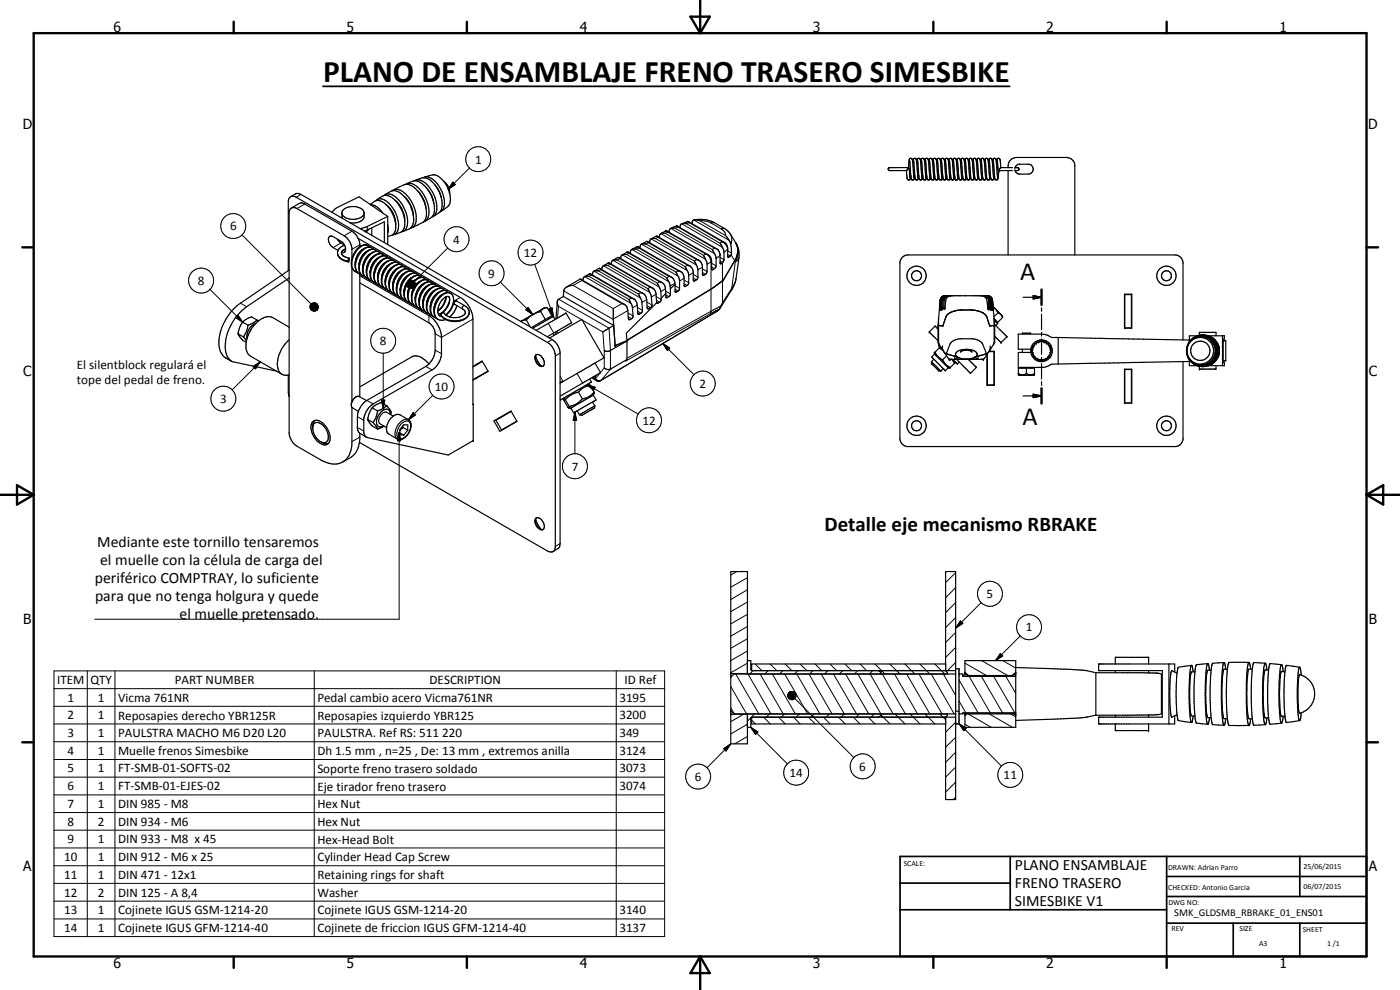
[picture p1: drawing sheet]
<svg xmlns="http://www.w3.org/2000/svg" width="420mm" height="297mm" viewBox="0 0 420 297" stroke-linecap="round" stroke-linejoin="round" font-family="sans-serif">
<defs><g id="words">
<text font-size="9.4" x="97" y="24.6">PLANO DE ENSAMBLAJE FRENO TRASERO SIMESBIKE</text>
<g font-size="7.9">
<text x="306.2" y="84.1">A</text>
<text x="306.9" y="127.6">A</text>
</g>
<text font-size="6.3" x="247.5" y="159.3">Detalle eje mecanismo RBRAKE</text>
<g font-size="4.7">
<text x="29.2" y="164.2">Mediante este tornillo tensaremos</text>
<text x="30" y="169.6">el muelle con la célula de carga del</text>
<text x="28.4" y="175">periférico COMPTRAY, lo suficiente</text>
<text x="28.5" y="180.4">para que no tenga holgura y quede</text>
<text x="53.9" y="185.8">el muelle pretensado.</text>
<text x="304.6" y="261.1">PLANO ENSAMBLAJE</text>
<text x="304.6" y="266.5">FRENO TRASERO</text>
<text x="304.6" y="271.9">SIMESBIKE V1</text>
</g>
<g font-size="4.2">
<text x="34" y="9.6">6</text>
<text x="104" y="9.6">5</text>
<text x="174" y="9.6">4</text>
<text x="244" y="9.6">3</text>
<text x="314" y="9.6">2</text>
<text x="384" y="9.6">1</text>
<text x="6.8" y="38.7">D</text>
<text x="410.6" y="38.7">D</text>
<text x="7" y="112.9">C</text>
<text x="410.8" y="112.9">C</text>
<text x="7" y="187.1">B</text>
<text x="410.8" y="187.1">B</text>
<text x="7" y="261.4">A</text>
<text x="410.8" y="261.4">A</text>
<text x="34" y="290.4">6</text>
<text x="104" y="290.4">5</text>
<text x="174" y="290.4">4</text>
<text x="244" y="290.4">3</text>
<text x="314" y="290.4">2</text>
<text x="384" y="290.4">1</text>
</g>
<g font-size="3.9">
<text x="142.6" y="49.1">1</text>
<text x="69" y="69.1">6</text>
<text x="136" y="73.1">4</text>
<text x="157.3" y="77">12</text>
<text x="146.5" y="83.3">9</text>
<text x="59.4" y="85.5">8</text>
<text x="114" y="103.5">8</text>
<text x="23.1" y="110.8">El silentblock regulará el</text>
<text x="23.1" y="115.3">tope del pedal de freno.</text>
<text x="130.5" y="117.3">10</text>
<text x="209.9" y="116.4">2</text>
<text x="66.1" y="120.9">3</text>
<text x="192.8" y="127.4">12</text>
<text x="171.6" y="141.2">7</text>
<text x="296.1" y="179.4">5</text>
<text x="307.8" y="189.4">1</text>
<text x="17.1" y="205.2">ITEM</text>
<text x="27.1" y="205.2">QTY</text>
<text x="52.5" y="205.2">PART NUMBER</text>
<text x="128.9" y="205.2">DESCRIPTION</text>
<text x="187.4" y="205.3">ID Ref</text>
<text x="20.2" y="210.5">1</text>
<text x="20.2" y="215.9">2</text>
<text x="29.4" y="210.5">1</text>
<text x="29.4" y="215.8">1</text>
<text x="35.4" y="210.6">Vicma 761NR</text>
<text x="35.4" y="215.9">Reposapies derecho YBR125R</text>
<text x="95.2" y="210.6">Pedal cambio acero Vicma761NR</text>
<text x="95.2" y="215.9">Reposapies izquierdo YBR125</text>
<text x="185.9" y="210.6">3195</text>
<text x="185.9" y="215.9">3200</text>
<text x="20.2" y="221.1">3</text>
<text x="29.4" y="221.1">1</text>
<text x="35.4" y="221.1">PAULSTRA MACHO M6 D20 L20</text>
<text x="95.2" y="221.2">PAULSTRA. Ref RS: 511 220</text>
<text x="185.9" y="221.1">349</text>
<text x="20.2" y="226.5">4</text>
<text x="29.4" y="226.5">1</text>
<text x="35.4" y="226.6">Muelle frenos Simesbike</text>
<text x="95.2" y="226.6">Dh 1.5 mm , n=25 , De: 13 mm , extremos anilla</text>
<text x="185.9" y="226.5">3124</text>
<text x="20.2" y="231.8">5</text>
<text x="29.4" y="231.8">1</text>
<text x="35.4" y="231.8">FT-SMB-01-SOFTS-02</text>
<text x="95.2" y="231.9">Soporte freno trasero soldado</text>
<text x="185.9" y="231.8">3073</text>
<text x="237" y="233.1">14</text>
<text x="257.9" y="231.2">6</text>
<text x="301.2" y="233.8">11</text>
<text x="20.2" y="237.1">6</text>
<text x="29.4" y="237.1">1</text>
<text x="35.4" y="237.1">FT-SMB-01-EJES-02</text>
<text x="95.2" y="237.2">Eje tirador freno trasero</text>
<text x="185.9" y="237.1">3074</text>
<text x="208.6" y="234.3">6</text>
<text x="20.2" y="242.4">7</text>
<text x="29.4" y="242.4">1</text>
<text x="35.4" y="242.4">DIN 985 - M8</text>
<text x="95.2" y="242.4">Hex Nut</text>
<text x="20.2" y="247.7">8</text>
<text x="29.4" y="247.7">2</text>
<text x="35.4" y="247.7">DIN 934 - M6</text>
<text x="95.2" y="247.7">Hex Nut</text>
<text x="20.2" y="253">9</text>
<text x="29.4" y="253">1</text>
<text x="35.4" y="253">DIN 933 - M8 x 45</text>
<text x="95.2" y="253.1">Hex-Head Bolt</text>
<text x="19.3" y="258.4">10</text>
<text x="19.3" y="263.7">11</text>
<text x="29.4" y="258.4">1</text>
<text x="29.4" y="263.7">1</text>
<text x="35.4" y="258.4">DIN 912 - M6 x 25</text>
<text x="35.4" y="263.7">DIN 471 - 12x1</text>
<text x="95.2" y="258.4">Cylinder Head Cap Screw</text>
<text x="95.2" y="263.8">Retaining rings for shaft</text>
<text x="19.3" y="269">12</text>
<text x="29.4" y="269">2</text>
<text x="35.4" y="269">DIN 125 - A 8,4</text>
<text x="95.2" y="269.1">Washer</text>
<text x="19.3" y="274.3">13</text>
<text x="29.4" y="274.3">1</text>
<text x="35.4" y="274.3">Cojinete IGUS GSM-1214-20</text>
<text x="95.2" y="274.3">Cojinete IGUS GSM-1214-20</text>
<text x="185.9" y="274.3">3140</text>
<text x="19.3" y="279.6">14</text>
<text x="29.4" y="279.6">1</text>
<text x="35.4" y="279.7">Cojinete IGUS GFM-1214-40</text>
<text x="95.2" y="279.7">Cojinete de friccion IGUS GFM-1214-40</text>
<text x="185.9" y="279.6">3137</text>
</g>
<text font-size="3.1" x="352.4" y="275">SMK_GLDSMB_RBRAKE_01_ENS01</text>
<g font-size="2.4">
<text x="271.2" y="259.7">SCALE:</text>
<text x="350.6" y="261">DRAWN: Adrian Parro</text>
<text x="391.2" y="260.6">25/06/2015</text>
<text x="350.6" y="267">CHECKED: Antonio Garcia</text>
<text x="391.2" y="266.7">06/07/2015</text>
<text x="350.6" y="271.4">DWG NO:</text>
<text x="351.6" y="279.3">REV</text>
<text x="372" y="279.4">SIZE</text>
<text x="391" y="279.6">SHEET</text>
<text x="377.9" y="283.8">A3</text>
<text x="398.3" y="283.8">1 /1</text>
</g>
</g></defs>
<g fill="none" stroke="#000" stroke-width=".35">
<path d="M87.2 59l1.6-.9 1.5 .2 75.4 43.6a5.3 5.3 0 0 1 2.4 4.1v57.1l-.3 1.2-1.8 1.2M87.2 59l.5-.2 .9 .2 75.7 43.7a4.9 4.9 0 0 1 2.4 3.7v57.9a1.4 1.4 0 0 1-.9 1.3 1.4 1.4 0 0 1-1.5-.3l-56.4-32.6M87.2 59a1.65 1.65 0 0 0-.7 1.5v20.7M113.1 59.9l.9-.5a2.85 2.85 0 0 1 4.3 .5 8.7 8.7 0 0 1 2.8 9l-.7 .7-2.2 .8M115.2 58.7a2.5 2.5 0 0 1 3.4 .3 9.2 9.2 0 0 1 3.4 9.4l-.6 .8-.9 .4M115.6 58.4l.8-.5a3.4 3.4 0 0 1 4.9 1 8.8 8.8 0 0 1 2.4 8.9l-.6 .7-2.2 1M117.7 57.3a2.6 2.6 0 0 1 3.5 .5 9.7 9.7 0 0 1 3.4 9.4l-.6 .9-.9 .4M118.1 57l3.1-1.5a4.1 4.1 0 0 1 4.5 2.2 11.4 11.4 0 0 1 2.3 5.4 3.5 3.5 0 0 1-1.3 3.7l-3.1 1.5M121.2 58.8a8.4 8.4 0 0 1 2.9 6M121.7 55.3l1.3-.6a3.4 3.4 0 0 1 4.5 1.2l.4 .4M122.2 55a4.8 4.8 0 0 1 4.4 2.6 8.4 8.4 0 0 1 1.6 8.2l-1.1 .7M124.3 54.3a3.3 3.3 0 0 1 4.2 1.5 9.4 9.4 0 0 1 2.4 7.9l-.5 .9-.8 .6"/>
<path d="M124.7 54.1a3.7 3.7 0 0 1 3.2-.6 6.2 6.2 0 0 1 2.9 2.4M125.3 57.2a8.9 8.9 0 0 1 2.6 5.4M127 53.3a3.5 3.5 0 0 1 4.2 1.8 8.5 8.5 0 0 1 1.8 7.7l-1 .8M127.5 53.1l2.2-.6a4 4 0 0 1 3.7 2.2 7.7 7.7 0 0 1 1.5 6.6l-.4 .5-2.1 1.6M127.9 56.3a8.1 8.1 0 0 1 2.3 4.7M127.9 56.3a9.6 9.6 0 0 1 2.2 8.1l-.6 .8-2 1.2M130.6 55.5l.3 .4M130.8 55.9a7.4 7.4 0 0 1 1.4 7.6l-2.2 1.4M130.9 55.9l1 1.7 .5 1.8M133.2 54.4a4.1 4.1 0 0 1 1.7 3.7M266.6 50.9v.1M266.9 50.3h.1"/>
<path d="M266.9 50.3l-.3 .4 .3 .4M266.9 51.1v.1M266.9 51.2h5.2M272 51.2l.4 2.6M272.1 51.1v.1M272.3 53.7l.1 .1M272.4 50.3v.5l-.3 .3M272.4 50.3h-5.5M272.4 53.8v.1M272.4 50.3h.2M272.6 50.3l.3 .4 .2 2.6M273 48.2l.3 3.7a2.24 2.24 0 0 1-.3 2h-.6"/>
<path d="M273 48.1v.1M273 47.6l-.4 2.7M273 47.6h.1M273 47.6a.58 .58 0 0 1 .8 0 .58 .58 0 0 1 .1 .8l.4 5M273.1 53.3v.1M273.2 53.7l-.1 .1M273.6 53.9h.1M274.1 48.2l.4 4.7-.1 .9-.3 .2a.86 .86 0 0 1-.8-1.3M274.1 48.1v.1M274.3 53.3h.1M274.7 47.5l.1 .1M274.8 53.9h.1"/>
<path d="M275.1 48.5v-.2a.6 .6 0 0 0-.6-.8 .6 .6 0 0 0-.5 .9l-.1 .5M275.2 48.6l-.1 .3M275.4 48.1l.5 5.7M275.4 53.9h.1M275.5 53.4l-.1-1.5a9.2 9.2 0 0 1 0-4.2 .64 .64 0 0 1 .8 0 .64 .64 0 0 1 .1 .8l.4 4.9M275.7 52.6v.7a.56 .56 0 0 1-.3 .5 .56 .56 0 0 1-.6 0l-.3-1.1M275.9 53.8h.1M276 53.8v.1M276 53.9h.1M276 47.6h.1M276.6 48.1l.4 5.4 .3 .5 .5-.1M276.6 53.9h.1"/>
<path d="M276.8 53.6h.1M276.9 52.6v.3a.71 .71 0 0 1-.1 .8 .71 .71 0 0 1-.8 .2M277.5 48.8l-.1-.5a.59 .59 0 0 0-.6-.8 .59 .59 0 0 0-.4 .9l-.1 .5M277.7 48.1l.1 .1M277.8 48.2l.3 4.3 .3 1.4M277.9 53.8l-.1 .1M277.9 53.3v.1M278.1 52.6l-.2 1.2M278.3 53.8h.1M278.4 53.9h.1M278.5 47.8h.1M278.7 48.8v-.5a.6 .6 0 0 0-.6-.8 .6 .6 0 0 0-.5 .9l.3 4.9"/>
<path d="M278.9 48.1l.1 .1M279 48.2v.9a11.6 11.6 0 0 1 .1 4.7l-.6 .1M279.1 53.3l-.3-4.9a.6 .6 0 0 1 .4-.9 .6 .6 0 0 1 .7 .8l.4 5M279.1 53.3v.1M279.3 52.7a.95 .95 0 0 0 .8 1.3M279.6 53.9h.1M279.7 47.8h.1M279.9 48.9v-.5a.62 .62 0 0 1 .5-.9 .62 .62 0 0 1 .7 .8l.4 5.1M280.1 48.1l.5 5.2 .3 .7a.81 .81 0 0 0 .8-1.1v-.3M280.1 53.9v.1M280.1 47.8h.1M280.3 53.3v.1"/>
<path d="M280.5 52.6l-.1 1-.3 .3M281.1 48.9l.1-.5a.6 .6 0 0 1 .5-.9 .6 .6 0 0 1 .6 .8l.4 5.1M281.3 48.2l.5 5.1 .3 .7 .5-.1M281.3 48.1v.1M281.4 53.9h-.1M282 47.6h.1M282.1 47.8h.1M282.5 48.2l.6 5.6M282.5 48.1v.1M282.6 53.8v.1M282.7 47.5l-.4 1.4M282.7 47.5h.1"/>
<path d="M282.7 47.5l.6 .2 .2 .8M282.7 53.7v.1M282.9 52.6l-.3 1.2M283.1 53.8h.1M283.1 47.5l.1 .1M283.5 48.6v.3M283.7 48.1l.6 5.7M283.8 53.9h-.1M283.9 53.4l-.2-1.5a8.5 8.5 0 0 1 .2-4.4 .68 .68 0 0 1 .7 .3 .68 .68 0 0 1 .1 .7l.4 4.9M284.1 52.6l-.1 .7a.66 .66 0 0 1-.7 .7l-.2-.2M284.4 53.9h.1M284.5 47.8h.1"/>
<path d="M284.9 47.8h.1M284.9 48.1l.5 5.2a.58 .58 0 0 0 .7 .7 .58 .58 0 0 0 .4-.9v-.5M285 53.9h-.1M285.2 53.6h-.1M285.3 52.6v.5a.61 .61 0 0 1-.3 .7 .61 .61 0 0 1-.7-.1M285.7 47.8h.1M285.9 48.8a.95 .95 0 0 0-.8-1.3l-.3 .4-.1 1M286.1 48.2l.4 4.8a.58 .58 0 0 0 .4 .9 .58 .58 0 0 0 .7-.6l-.3-5.1M286.1 48.1v.1M286.2 53.9h-.1M286.3 47.5l-.4 1.1 .4 4.7M286.3 53.3v.1"/>
<path d="M286.3 47.5h.1M286.3 47.5a.86 .86 0 0 1 .8 1.3M287.3 48.1v.1M287.3 47.8h.1M287.3 53.9h.1M287.5 53.3l-.2-.9a12 12 0 0 1 0-4.7 .63 .63 0 0 1 .8 0 .63 .63 0 0 1 .1 .8l.5 4.8M287.5 53.3v.1M287.5 53.7v.1M287.7 52.7v.5a.63 .63 0 0 0 .7 .8M288.1 47.8h.1M288.5 48.2l.4 4.3-.2 1.1-.2 .3M288.5 53.9l-.1 .1"/>
<path d="M288.5 48.1v.1M288.7 53.3v.1M289.2 47.6l-.4-.1-.3 .2-.2 1.2M289.2 47.6l.1 .1M289.3 47.7l.5 5.7M289.6 47.9l.1-.2a.56 .56 0 0 1 .7-.1 .56 .56 0 0 1 .2 .7l.4 5.1M289.6 47.8l-.1 1.1M289.7 48.1l.3 4.1 .4 1.7M289.8 53.9h-.1M290.1 52.6l-.1 .7a.66 .66 0 0 1-.7 .7l-.4-1.3M290.4 53.9h.1M290.9 47.8h.1"/>
<path d="M290.9 48.1l.4 4.6a.83 .83 0 0 1-.9 1.2M290.9 53.9h.1M291.1 53.6v.1M291.3 52.6l-.1 .3M291.9 48.8l-.1-.5a.6 .6 0 0 0-.6-.8 .6 .6 0 0 0-.5 .9l-.1 .5M292.1 48.2l.4 4.8a.62 .62 0 0 0 .5 .9 .62 .62 0 0 0 .6-.8l-.3-4.9M292.1 48.1v.1M292.1 53.9h.1M292.3 53.3v.1M292.5 52.6l-.1 .5a.61 .61 0 0 1-.5 .9 .61 .61 0 0 1-.6-.8v-.2M292.8 47.6h.1M292.9 47.8h.1"/>
<path d="M293.1 48.8a.85 .85 0 0 0-.9-1.2 5 5 0 0 0-.2 3.3l.3 2.4M293.3 48.1v.1M293.3 47.8h-.1M293.3 53.9h.1M293.4 53.3l-.1-.9a12 12 0 0 1 0-4.7l.1-.2a.67 .67 0 0 1 .7 .3 .67 .67 0 0 1 .1 .7l.4 4.8M293.4 53.3v.1M293.5 53.7l-.1 .1M293.7 52.7l.3 1.2M294 53.9h.1M294 47.6h.1M294.1 47.8h.1M294.4 47.8v.1"/>
<path d="M294.5 48.1v.1M294.5 48.2l.1 .6a13.6 13.6 0 0 1 .1 5l-.3 .2-.4-.1M294.6 53.3v.1M294.8 52.7l.3 1.1M295.1 53.8h.1M295.1 53.8v.1M295.1 53.9h.1M295.4 48.8l.4 4.6M295.4 48.5v-.2a.61 .61 0 0 0-.6-.8 .61 .61 0 0 0-.5 .9v.5M295.5 48.9l.1-1.1a.5 .5 0 0 1 .7-.3 .5 .5 0 0 1 .3 .6l.4 5.3M295.7 48.1l.4 5.2 .3 .7 .6-.1M296.1 52.6l-.3 1.2-.6 .1"/>
<path d="M296.3 47.6h.1M296.9 48.2l.6 5.6M296.9 47.7v.1M296.9 48.1v.1M297 53.8v.1M297.1 53.6h.1M297.3 52.6l-.3 1.2M297.5 53.8h.1M297.5 47.5h-.5l-.2 .3-.1 1.1M297.5 47.5v.1M297.5 47.6a4.8 4.8 0 0 1 .5 2.9l.2 2.8M298.1 48.1h.1"/>
<path d="M298.1 47.8h-.1M298.1 48.1l.3 4.5M298.1 53.9h.1M298.2 47.5l-.4 1.4M298.2 53.3v.1M298.2 47.5h.1M298.3 47.5a.69 .69 0 0 1 .7 1M298.4 52.6l-.2 1.2-.6 .2-.1-.2M298.7 53.9h.1M298.9 47.8h.1M299 48.5l.4 4.8M299.1 48.6l-.1 .3"/>
<path d="M299.2 47.7a.56 .56 0 0 1 .8-.1 .56 .56 0 0 1 .2 .7l.1 2M299.2 47.8l-.1 .8M299.2 47.7v.1M299.3 48.1l.3 3 4.3 .1M299.4 53.3v.1M299.5 53.7l-.1 .1M299.8 51.1l-.2 1.7a.73 .73 0 0 1-.1 .9 .73 .73 0 0 1-.8 .1l-.3-1.2M300.3 50.3l-.4 .5 .1 .4M300.3 50.3h.1M300.3 50.3h3.6M302.5 50.3a2.64 2.64 0 0 1 2.6-3.1h15a2.51 2.51 0 0 1 2.5 2.5v26.8M302.5 51.2v25.3"/>
<path d="M304.6 50.9v.3M304.6 50.3l.9-1h3.4a1.51 1.51 0 0 1 1.2 1.5 1.51 1.51 0 0 1-1.2 1.4h-3.1l-.9-.5-.3-.5M304.6 50.3v.2M304.6 50.3l1 .1 .2 .5M305.7 51l-.2 .2h-.9M305.8 50.9l-.1 .1M87.4 62.4h1.4l14.5 8.3a5.5 5.5 0 0 1 2.3 3.8v3M87.4 62.4l2.4-1.4a1.51 1.51 0 0 1 1.7 .2l14.1 8.2a5.3 5.3 0 0 1 2.4 4.6M87.4 62.4l-.3 .3-.3 .9v66.6a5.3 5.3 0 0 0 2.3 3.7l7.1 4.1a6.4 6.4 0 0 0 6.7 .6M99.6 63.8l.8-1 .8-.5 6.6-3.2 8.6 5.8M101.2 71.8a4 4 0 0 0 2.2 1.7 2.41 2.41 0 0 0-1.9 3.3l1.2 1.2 1.9 .6M101.5 75.1l-1.5-.8a2.55 2.55 0 0 1-1.1-3.3l.4-.2 .7 .2 2.3 1.4a2.49 2.49 0 0 1 1.2 3.2l-.3 .2-.7-.1"/>
<path d="M102.6 63.9l.2 1.6M103 62.9a4.3 4.3 0 0 1 6.2 .6 1.86 1.86 0 0 1-1.8 2.1 4 4 0 0 1-4.8-1.4l.1-.8zM103.7 74.7a1.13 1.13 0 0 0-1.1 .6 1.13 1.13 0 0 0 .2 1.3l.7 .5 1.2 .3M104.6 78.5v.1M104.7 77.5l-.1 1M104.7 77.5h.1M104.7 77.4l-.1 1.1M104.7 77.4v.1M105.7 77.5a3 3 0 0 0 1.4 4.2h.2M106.6 79a2.78 2.78 0 0 0 1.8 3.4M107.5 71.5l30.6 17.7a8.4 8.4 0 0 1 3.8 6.6l.1 25.5M108 75.6v.1"/>
<path d="M108 78.1v.4M108 73.6l.4 .2M108 75.7l-1.1 2-.3 1.3M108.4 75.1l.1 .1M108.9 74.8l-.6 .4-1 1.3-.5 1.3-.2 1.2M109.3 63.9a2.33 2.33 0 0 1-2.2 2.9h-2.1M109.4 69.4l5.9-2.9v6.3M109.5 75.8h.1M110.1 75.4a5.3 5.3 0 0 0-2.4 4.3M110.7 76.4h.1M110.8 68.7l-1.1 .9M110.8 76.4a5 5 0 0 0-1.9 3.9"/>
<path d="M110.8 76.4l-.3 .3a6.2 6.2 0 0 0-1.6 3.6M110.9 74.1a3.6 3.6 0 0 0-2.9 1.6M110.9 74.1l.6 .2 .5 .5M110.9 74.1l-.2-.3a2.56 2.56 0 0 0-3.6 .9l-1 1.5-.4 1.3M111.1 61.3l1.3-.9a2.91 2.91 0 0 1 3.5 1M111.2 76.1l-.4 .3M111.3 61.5a4.2 4.2 0 0 1 3.6 2.5M111.6 68.4v2.3M112.3 76.8a5.5 5.5 0 0 0-2.3 4.1M112.8 60.2a2.37 2.37 0 0 1 3.3 .3 9.3 9.3 0 0 1 3.4 8.5l-.6 1-1.1 .5M113.1 75.4a2 2 0 0 0-3.1 .1l-.3 .2a5.9 5.9 0 0 0-1.6 6.3l.6 .7 .8 .4M113.4 77.4a5.3 5.3 0 0 0-2.3 4.2"/>
<path d="M114.3 76.1l-.4-.4a2.14 2.14 0 0 0-2.7 .4M114.5 78.1a5.2 5.2 0 0 0-2.3 4.2M115.4 76.7a5.3 5.3 0 0 0-4.3 4.9v1.2a2.34 2.34 0 0 0 1.8 2.2M115.4 76.7l1.1 .6M115.4 76.7a1.78 1.78 0 0 0-2.2-.5 6.2 6.2 0 0 0-3.2 4.7M115.7 78.7a5 5 0 0 0-2.3 4.2M115.9 61.4a7.7 7.7 0 0 1 2.5 8.5 2.49 2.49 0 0 1-2 1.1M115.9 61.4a10.5 10.5 0 0 1 2.9 6M116.4 67.4l.1 1.3-.1 1.3M116.4 64.9l-6.6 3.3-1.7 .4M116.4 64.9v8.5M116.5 77.3a5.3 5.3 0 0 0-4.3 4.9"/>
<path d="M116.5 77.3l.7 .3 .5 .4M116.8 79.4l-.2 .1a4.6 4.6 0 0 0-1.8 2.5l-.3 1.6M118.5 60a8.3 8.3 0 0 1 3 6.1M118.8 78.7a5.2 5.2 0 0 0-4.3 5.2l.2 1.6 .5 .8M118.8 78.7l1.1 .6M118.8 78.7l-.1-.2a2.05 2.05 0 0 0-3.1 .2 6.7 6.7 0 0 0-2.2 4.2M119.9 79.3a5.3 5.3 0 0 0-4.2 4.4l-.1 .5M119.9 79.3l1.2 .7M182.4 79.7l-.3-.1a1.13 1.13 0 0 0-1.5 1.3M182.7 78.9l-1.7 .9M182.7 78.9h.1M182.7 78.9h.2"/>
<path d="M182.8 78.9l13.1 7.6M182.9 78.9l.2 .3M185.2 78l-1.4 .2-.3 1.1M185.7 77.3l13 7.5M185.7 77.3h-.3l-1.5 .8M185.7 77.3l.3 .3M188.1 76.4a1.38 1.38 0 0 0-1.8 1.2M188.5 75.6l-1.8 .9M188.5 75.6l.3 .4M188.5 75.6l13.1 7.6M191 74.8l-.2-.1a1.32 1.32 0 0 0-1.5 .4l-.1 .9M191.4 74l12.9 7.5"/>
<path d="M191.4 74.1l-.3-.1-1.5 .8M191.4 74.1l.3 .3M193.8 73.2h-.9a.96 .96 0 0 0-.8 1.3M194.3 72.5l12.8 7.3M194.3 72.5h-.3l-1.5 .8M194.3 72.5l.3 .3M196.8 71.6a1.21 1.21 0 0 0-1.3 .1 1.21 1.21 0 0 0-.5 1.2M196.9 70.9h.1M196.9 70.9l.6 .3M196.9 70.9l-1.5 .8M197.2 70.9l12.6 7.2M199.7 70l-1.3 .1a.95 .95 0 0 0-.5 1.2"/>
<path d="M200.1 69.3l12.5 7.2M200.4 69.6a.44 .44 0 0 0-.4-.4 .44 .44 0 0 0-.5 .2l-1.2 .7M201.4 68.5h1.2M203.2 67.8l-2 .8-.3 .5v.6M203.2 67.8l.2 .3M203.2 67.8l12 6.9M204.6 67.1l-.4 .5-.1 .7M206 67.1h-1.4M206.3 79.5l.7 .3M206.5 66.5l-1.9 .6M206.5 66.5h.1M206.6 66.5l.2 .3"/>
<path d="M206.6 66.5l10.9 6.3M208.4 78.3l1.1 2.4v2.6l-1.1 1-.3-.3-.2-3.1-.9-1.1M208.4 66h3.6l2.1 .7 4.3 2.6 2.4 3.5M210 66.2l-1.6-.2a1.02 1.02 0 0 0-.7 1.1M211.1 76.6l1 2.1 .1 2.7a1.32 1.32 0 0 1-1.2 1.2l-.2-.3v-2.5a2.07 2.07 0 0 0-1.7-1.9M213.8 74.9l1 2.1 .1 2.8a1.26 1.26 0 0 1-1.3 1.1l-.2-3.4a1.91 1.91 0 0 0-1.6-1.3M216.1 73l1 1.8 .2 .9-.1 2.5-.8 1-.3-.3-.1-3a1.91 1.91 0 0 0-1.6-1.5M216.7 72.5l.8 .3M217.7 70.7l1.1 1.4a6.1 6.1 0 0 1 .7 4.1l-.2 .5-.6 .5-.2-.1-.1-2.8-.4-.9-.5-.6M220.8 72.8a6.5 6.5 0 0 1 1 4.5l-1.2 7.6-.7 1.6-3.9 6.1M220.8 72.8a5.3 5.3 0 0 1-.3 5.4l-3.4 5.8-2.8 2.1-26.1 16M72.8 96.6l-.9 1.7-.5 1.9"/>
<path d="M72.8 96.6l1.7 1M74.5 97.6l-.4 1.4-1 2.1M76.7 97.1a4.2 4.2 0 0 0-2.5 4.4M77.2 96l-1.2 .9-1.5 .7M77.2 96l.3 .4M77.2 96l-1.7-.9-1.2 .4-1.5 1.1M86.8 83.4l-12.8 8.6a15.3 15.3 0 0 0-6.3 13.4 3.9 3.9 0 0 0 2.2 3.1l13.1 2.8M86.8 81l-14.6 10a14.9 14.9 0 0 0-6.4 13.3l.5 1.5 .8 1.1 2.4 1.5M86.8 98.2l-4.9-2.9a4.9 4.9 0 0 0-5.4 2.1 11.4 11.4 0 0 0-2.6 4.9M105.6 80.2v40.4M108 82.7l20.7 12a8.4 8.4 0 0 1 3.8 6.1v5.8a6.6 6.6 0 0 1-2.8 4.4l-17.7 10.2a6.7 6.7 0 0 0-2.8 4.5v4l.1 .7 .8 .8 24.4 5.3 7.5-4.3M108 84.9l20.7 12a4.4 4.4 0 0 1 1.9 2.9v5.7a6.4 6.4 0 0 1-2.8 4.4l-17.7 10.2a6.4 6.4 0 0 0-2.8 4.9v3.6l.3 .9 2.4 1.7"/>
<path d="M108 82.3v36.7M108.9 80.3a2.76 2.76 0 0 0 1.7 3.4M110 80.9a3.4 3.4 0 0 0 .6 2.8M110.6 83.7l1.1 .6M112.2 82.2a2.79 2.79 0 0 0 1.8 3.4M113.4 82.9a2.69 2.69 0 0 0 1.7 3.4M114.5 83.5h.1M115.2 86.3l1.1 .6M115.6 84.2a2.78 2.78 0 0 0 1.8 3.4M117.9 80l-.6 .4-1 1.3-.5 1.3-.2 1.2M119 86.1a3.4 3.4 0 0 0 .7 2.8M119.1 80.6a5.3 5.3 0 0 0-2.4 4.3"/>
<path d="M119.7 88.9l1.1 .6M119.8 81.6a5 5 0 0 0-1.9 3.9M119.8 81.6a5.6 5.6 0 0 0-1.6 6.2l.7 .8 .8 .3M120.1 86.8v1.3a2.34 2.34 0 0 0 1.8 2.1M120.1 86.8h.1M120.2 81.3l-.4 .3M121.3 82a5.3 5.3 0 0 0-2.3 4.1M122.2 80.6a2 2 0 0 0-3.2 .1l-.3 .2a5.9 5.9 0 0 0-1.6 6.3l.6 .7 .8 .4M122.5 82.6a5.3 5.3 0 0 0-2.4 4.2M123.3 81.3l-.4-.4a2.14 2.14 0 0 0-2.7 .4M123.5 88.7h.1M123.6 83.3a5.2 5.2 0 0 0-2.4 4.2"/>
<path d="M124.4 81.9a1.78 1.78 0 0 0-2.2-.5 6.2 6.2 0 0 0-3.2 4.7M124.4 81.9a5.3 5.3 0 0 0-4.3 4.9M124.4 81.9l1.1 .6M124.6 89.4a2.78 2.78 0 0 0 1.8 3.4M124.7 83.9a5 5 0 0 0-2.3 4.2M124.7 88.5l-.1 .9M124.8 88.5l-.2 .9M125.4 84.8a5.1 5.1 0 0 0-1.8 3.1l-.1 .9M125.5 84.9a5.2 5.2 0 0 0-1.3 6.6l1.1 .6M125.5 82.5a5.3 5.3 0 0 0-4.3 4.9 2.79 2.79 0 0 0 1.8 3.4M125.5 82.5l.7 .3 .5 .4M125.8 84.6l-.4 .2"/>
<path d="M126.9 90.7a2.76 2.76 0 0 0 1.8 3.4M126.9 85.2a5.1 5.1 0 0 0-2.2 3.3M127.8 83.9a2.18 2.18 0 0 0-3.4 .3 5.1 5.1 0 0 0-1.2 6.8l1 .5M127.8 83.9l-1 .1-1.3 .9M127.8 83.9l1.1 .6M128 91.4a3.4 3.4 0 0 0 .7 2.7M128.1 85.9a5.3 5.3 0 0 0-2.3 4.2M128.7 94.1l1.1 .6M128.8 86.8a5 5 0 0 0-1.9 3.9M128.9 86.8l-.3 .3a6.2 6.2 0 0 0-1.7 3.6M128.9 84.5a5.3 5.3 0 0 0-4.1 4M128.9 84.5l1.2 .7"/>
<path d="M129.1 92h.1M129.1 92v1.3a2.34 2.34 0 0 0 1.8 2.1M129.2 86.5l-.4 .3M129.2 86.5l-.3 .3M130.3 87.2a5.3 5.3 0 0 0-2.3 4.2M131.1 85.8l-.6 .1-1.3 .6M131.1 85.8l.7 .2 .5 .5M131.2 85.9l-.1-.2a2.25 2.25 0 0 0-3.4 .4 5.9 5.9 0 0 0-1.6 6.3l.6 .7 .8 .4M131.5 87.8a5.3 5.3 0 0 0-2.4 4.2M131.6 94.3l.4-.1a1.06 1.06 0 0 1 1.8 .3M132.5 94a4.2 4.2 0 0 0 2.2-5 2.75 2.75 0 0 0-2.8 2.4 3.3 3.3 0 0 0-.1 3.2l.8 .3M132.6 88.5a2.04 2.04 0 0 1 2.6-.5 2.04 2.04 0 0 1 .9 2.5 7 7 0 0 1-2 3.8l-.3 .2"/>
<path d="M132.6 88.5a5.2 5.2 0 0 0-2.4 4.2M132.6 88.5a5.8 5.8 0 0 0-1.9 6.6 2.48 2.48 0 0 0 3 .8M133.4 87.1a5.3 5.3 0 0 0-4.3 4.9M133.4 87.1a1.78 1.78 0 0 0-2.1-.5 6.2 6.2 0 0 0-3.3 4.8M133.4 87.1l1.2 .7M133.8 89.1v.2M133.8 89.2a5.2 5.2 0 0 1-2.4 4.1l1.5-1.6 .9-2.2M134.9 89.8l-.1 .9a7.1 7.1 0 0 1-2.3 3.3M137 90.3a.71 .71 0 0 0-.8 .1 .71 .71 0 0 0-.2 .8 5.5 5.5 0 0 1-2.2 3.3M137 90.3l2.4 1.4a2.25 2.25 0 0 1 1.4 2.3 2.25 2.25 0 0 1-1.7 2 5.2 5.2 0 0 1-6.8-1.6l.2-.4M137 90.3h-.1a.62 .62 0 0 0-.6 .5 .62 .62 0 0 0 .4 .6l2.1 1.3a1.08 1.08 0 0 1 .9 1.1 1.08 1.08 0 0 1-.9 1 5.2 5.2 0 0 1-5-.3M137.1 91.7v.2a7.7 7.7 0 0 1-2.2 3.2"/>
<path d="M156.5 96.3l-.2 .2M156.5 96.3l-.2 .1M157.9 96l-1.4 .3M157.9 96l1.3 2.1M159.4 94.7l-1.5 1.3M159.5 94.7l-3 1.6M160.9 99.1l9-5.2 1.7 2.9-4.8 2.8M162.3 93.5l-1.3 .4-1.6 .8M162.3 93.5l1.3 2.3M162.8 92.7l-.5 .8M162.8 92.7l-3.3 2M163.2 92.5l-.1 .1"/>
<path d="M163.2 92.5l1-.2 1.4 2.4-2 1.1M163.3 92.5l-.5 .2M163.6 95.8l-4.1 2.5M163.9 92.3l-.6 .2M164.5 95.3l.2 .4M166.6 95.8l-.5-.9-6.3 3.6M166.8 99.6l-2.6 1.4M166.8 99.6v.7M167.2 90.6l-.3 5.1M169.1 88.9l-1.4 .9a1.49 1.49 0 0 0-.1 2.1M169.1 88.9l15.1 8.8-3.3 1.9M170 86.1l-.7 .8-.2 2"/>
<path d="M172 85.6l-1.1 .2-.9 .3M174.4 83.8l13 7.6M174.4 83.8h-.4l-4 2.3M174.4 83.8l.3 .4M176.8 82.9a1.29 1.29 0 0 0-1.8 1.3M177.2 82.2l13.1 7.5M177.4 82.5l-.5-.3-1.5 .8M179.6 81.3h-.2a1.16 1.16 0 0 0-1.6 1.2M180 80.6l13.1 7.5M180.3 80.9l-.5-.4-1.6 .9M184.1 92.6v3.2l.5 7.9 3.6-1.5M188.8 89.8l.9 2 .3 3.1a1.17 1.17 0 0 1-1.2 1l-.4-2.7a2.03 2.03 0 0 0-1.8-2.1"/>
<path d="M191.6 88.2l1 2 .2 2.9a1.26 1.26 0 0 1-1.1 1.2l-.3-.2-.1-2.5a2.06 2.06 0 0 0-1.8-2.1M192.3 87.8l.7 .3M194.4 86.6l1 2 .3 2.9a1.11 1.11 0 0 1-1.4 1.1l-.2-2.7a2.42 2.42 0 0 0-1.1-1.8M195.1 86.2a2.04 2.04 0 0 1 1.8 2.1l.2 2.4 .3 .3a1.42 1.42 0 0 0 1-1.5M197.1 90.8l-9.1 9.1 .2 2.3M197.3 85l1 2.2 .1 2.3M197.9 84.5a1.98 1.98 0 0 1 1.8 2.2l.1 1.4M199.8 88.1l-1.4 1.4M200.1 83.3l.8 1.7 .3 1.7M200.8 82.9a2.05 2.05 0 0 1 1.8 2.4M201.2 86.7v1.6l-.2 .5-.8 .5h-.3l-.1-1.2M202.6 85.3l-1.4 1.4"/>
<path d="M202.9 81.7l1 2 .1 2.8a1.1 1.1 0 0 1-1.4 1v-2.2M205.6 80l.9 1.7 .2 1v2.4l-1.1 .9-.3-.4v-2.4a1.89 1.89 0 0 0-1.7-1.9M216 92.6l-.9 .9-34.9 20.7a.93 .93 0 0 1-1.4-.5M216.8 90.8l-.8 1.8M281.5 98.7l-.9-.9-1.7 1.8 2.6 2.6M281.5 97.7v5.1l.4 .7M281.7 95.6v7.1l.2 .8M281.7 95.6l-.2 2.1M281.7 97.7h.1M282 92.3l-.3 3.3M282 92.5v.1M282 91.9v.8"/>
<path d="M282.1 90.3l-.1 2.2M282.1 90.1v2.6l-.1-.2M282.2 90v2.7M282.3 89.7l-.1 .3M282.3 92.2l-.1 .2M282.4 90l-.1 2.6M282.4 89.5l-.1 .2M282.4 89.7l-.1 .3M282.4 92.4v.1M282.4 90.2v2.5M282.4 89.5v.2M282.5 89.7l-.1 .5"/>
<path d="M282.5 89.7l-.1 .3M282.5 89.3l-.2 .4M282.6 89.5l-.1 .2M282.7 89.3l-.4 .9M282.7 89l-.4 .5-.2 .7M282.7 89.1l-.2 .2M282.7 89.3l-.2 .4M282.9 89.1l-.5 .6M282.9 88.9l-.3 .4M282.9 89l-.2 .3M283.2 88.9l-.7 1v2.8l.1-2.6 .2-.6 .5-.6M283.2 88.8l-.6 .3"/>
<path d="M283.2 88.8l-.4 .3M283.2 88.8v.1M283.3 88.9l-.3 .2M283.3 88.8l-.2 .1M283.4 88.8l-.5 .1M283.4 88.8l.3-.1-.2 .1M283.5 88.8l-.2 .1M283.5 88.8h-.3M283.5 88.8l-.3 .1M283.6 88.7l12.9 .1M283.9 88.7l-.8 .1M284.1 88.7l-.3 .1"/>
<path d="M284.2 88.7l-.3 .1M284.6 88.7l-.7 .2-.8 .8-.1 2.7-.2 .3v-3l.4-.6 .7-.3M284.8 88.7a1.5 1.5 0 0 0-1.5 1.3l.1 2.7 .2-.2 .1-1.4a1.88 1.88 0 0 1 1.5-2.3M285.7 88.7l-.3 .1M289.8 88.7h.1M289.8 88.6v.1M294.3 88.7l.3 .1M294.7 93.7l.6 .4M294.7 93.7l-3-.7a16.3 16.3 0 0 0-5.5 .4l-1.2 .5-.9 .7-1.1 3.1h-1.5M294.8 88.8a1.9 1.9 0 0 1 1.5 2.3l.1 1.1 .2 .5 .1-2.7-.4-.8-.5-.4M295.2 88.7l.5 .1M295.3 94.1l.9 1 .8 2.6h1.5"/>
<path d="M295.5 88.8l.6 .1a1.51 1.51 0 0 1 .9 1.3v2.3l.2 .2v-3l-.6-.8M295.8 88.7l.8 .2M295.9 88.7l.3 .1M296.1 88.7l.9 .2M296.2 88.7l.7 .1M296.3 88.8h.2M296.5 88.8l.1 .1M296.5 88.8l.8 .5M296.6 88.9h.3M296.6 88.8l.9 .9M296.7 88.8l.8 .5M296.8 88.9l.8 .4 .3 .8"/>
<path d="M296.9 89l.6 1.1v2.6h.1l-.1-3M297 88.9l.4 .4M297.2 89.2l.3 .5M297.2 89l.3 .3M297.3 89.3l.5 .7v2.7h.3l-.1-.8M297.3 89.3l.3 .4M297.5 89.3l.2 .4M297.5 89.7v.4M297.5 89.3l.3 .7v2.7M297.5 89.7v3M297.6 89.7l.1 .5M297.7 89.7l.1 .5"/>
<path d="M297.7 90v2.6M297.9 90.3l.1 1.6M297.9 90.8v1.9M298 91.9v.8M298.1 92.3l.3 3.3M298.4 95.6v7.1l-.3 .8M298.4 92.3l-.4-.3 .7 .6M298.4 96.1l.2 .2M298.4 95.6l.1 2.1M298.4 97.7h-.1M298.5 97.3l3.7 3.7-1.8 1.8-1.9-1.9M298.5 97.7v5.1l-.4 .7"/>
<path d="M298.6 96.3l.8 .8M298.7 92.6l1.5 1.5M298.7 92.6l.8 1.3M298.8 96.1l-.2 .2M299.4 97.1h.1M299.4 97.1l-.5 .6M299.5 93.9l.7 .3M299.5 93.9l-1.2 1.1M300.2 94.2l.7 1M300.2 94.1l.2 .3M300.5 94.5l.4 .7M300.9 95.2l-1.4 1.5-1.1-1.1"/>
<path d="M307 89.2h5.6M310.1 88.7l2.5 .5-2.5 .5zM312.6 86.9v4.6M312.6 92.4v1M312.6 94.3v4.6M312.6 99.7v1.1M337.5 88.3h2.2v10.2h-2.2zM337.6 88.3v10.2M337.6 98.4h1.9M337.6 88.4h1.9M339.5 88.3v10.2M71.4 100.2l1.4 1.9 1.1 .6"/>
<path d="M71.4 100.2l1.7 .9M73.1 101.1l.9 1.1M73.9 102.3a4.2 4.2 0 0 0 1.3 4.5l9.4 5.5M86.5 112.5v5.2l.3 1.3M86.8 101.9a8.8 8.8 0 0 0-3.1 9.5 2.56 2.56 0 0 0 3.1 1.1M106.8 119.1h.1M128.7 109.2a4.8 4.8 0 0 0-4.8-2.3l-15.9 9.2M141.9 109.9l2.8-1.6 1.8 3.1-4.6 2.7M142.7 113.5l.1 .1M143.1 109.3v.1M143.1 113.2v.2M144.8 108.5l-2.9 1.6"/>
<path d="M146.5 111.3l-4.6 2.6M160.7 106.7l.5 1.3 1.4 1.9M160.7 106.7a2.62 2.62 0 0 0 2.1 3.2M160.9 106.5a2.27 2.27 0 0 1 2.3 3.2 1.22 1.22 0 0 1-2-.5 2.27 2.27 0 0 1-.3-2.7zM161 106.4l-.3 .3M164.9 101.4l9.7-5.6 6.7 11.6-13.2 7.6M166 100l.3 .6M169 114.5l-.9 .1M169.2 119.8l.5 .1M169.5 119.3l-.3 .8 1.2 2.1 .4 .2h.6M169.7 119.9l1.1 2.1M173.6 117.6a6.9 6.9 0 0 0-3.9 2.3"/>
<path d="M173.6 117.6l1.2 2.1M174.8 119.7a6.7 6.7 0 0 1-4 2.3M176.2 115.4h.6l.3 .2M176.9 113.7l.5 1-9.1 5.2-.2-.2M177.1 115.6l-1.9 .7-1.6 1.3M177.1 115.6l1.2 2M177.6 113.4l1.7 .9M178 118.5l-6.6 3.9M178 118.5l.9 1.5M178.3 117.6a5.5 5.5 0 0 1-3.5 2.1M178.3 117.6v.5l-.3 .4M178.6 109l1.6 2.8-12.1 7.1"/>
<path d="M188.2 102.3l-5.2 3-1 .1-.7-.2M188.2 107.9l-5 2.8-.9 .2-1-.5M188.2 107.9l-.4 .4M188.2 102.2v5.7M279.6 108.5l2.8 2.8M279.6 108.5a1.16 1.16 0 0 0 .8 1.4l1.4 1.4h.6M280.2 107.8l-.6 .7M280.4 105.9l.1 .4M280.4 105.8v.1M280.5 106.3l-.9 .8 4.1 4.2M280.5 106.3l4.1 4.1M280.6 105.7a4.5 4.5 0 0 0 2.3 2.2"/>
<path d="M281.8 103.4l-.1 .1 .8 .9M281.8 104.4l1.3 .9M281.9 103.5l.8 1.1M282 104.2l-1.6 1.6M282 104.2h.1M282.1 104.2l.3 .1M282.7 104.6v.1M282.7 104.7l.3 .5M282.9 103.8l-.1 .8 .3 .7M282.9 107.9a4.4 4.4 0 0 0 2.3 2.4M283.1 110.6l-.7 .7M283.1 105.3l.2 .3"/>
<path d="M283.3 105.6l1.6 2.2h10.2l1.6-2.2M283.3 105.6l.7 .6M283.7 111.3h.1M284 106.2l1.1-2.9a3.7 3.7 0 0 1 3.1-1.7h3.6a3.6 3.6 0 0 1 3.1 1.7l1.2 2.9M284 106.2l3.3 .9M284 106.2h.1M284 106.2l.5 .1M284.1 106.8l-1.2 1.1M284.6 110.4h.1M284.6 110.4l-.9 .9M284.6 110.4h.4M285 110.4h.1"/>
<path d="M285.7 107.8l.8 1.2M286 107.8l1.3 1.4 .6-.6M286.4 106.8l1.3 .5M286.5 106.9v.7l2.2 .2M286.5 108.4l.2 .4-1.7 1.6M287.1 107.8l4.1 4.2 1.8-1.8M287.3 107.1a.92 .92 0 0 1-.5-.9 .92 .92 0 0 1 .7-.8 5.4 5.4 0 0 1 5.6 .5 .86 .86 0 0 1-.5 1.2M290.6 107.8l2.4 2.4M291.6 105.4l-1.9-.3-1.4 .4M291.6 105.4h.1M291.7 105.4v.1M292.6 107.1l-.2 .2"/>
<path d="M293 110.2h.1M293.5 106.9v.7l-2.2 .2M293.6 106.8a6.8 6.8 0 0 1-6.3 .3M296 106.2h.1M296.1 106.2l-3.5 .9M296.7 105.6l-.5 .5-.7 .2M296.7 105.5h1.6M296.8 105.4h1.6v10.2h-2.2v-9.3M297.1 103.8l.1 .8-.5 1M298.1 103.5l-1.1 1.7M298.3 105.4v10.1h-2v-9.3M305.6 110.5h4.9v2l-4.7 .1-.2-.1z"/>
<path d="M305.6 112.1a2.1 2.1 0 0 0 2.4 0M306.8 100.2v-.2h2.5v.2M306.8 104.8v.9M306.8 110.2v.3M307 118.8h5.6M308 112.1a2.1 2.1 0 0 0 2.5 0M308 110.5v1.6M309.3 110.2v.3M309.6 104.8v.9M310.1 118.3l2.5 .5-2.5 .5zM310.6 103.2l.5-.1 .2-.4h.5l.3-.3 .4 .2 .5-.2 1.5 .7 .1 .5 .4 .2v.5l.4 .3-.2 .4 .2 .5-.3 .3 .1 .5-.3 .3-.1 .4-.4 .1-.2 .5h-.5l-.3 .4-.4-.2-.4 .3-.4-.2-.5 .1-.3-.4h-.4l-.2-.4-.5-.1v-.5l-.4-.3 .1-.5-.3-.3 .3-.4-.2-.5 .3-.3v-.5l.4-.2zM312.6 101.7v4.6"/>
<path d="M312.6 107.2v1M312.6 109.1v4.6M312.6 114.6v1M312.6 116.5v4.6M317.6 101.3h-2.1l-1.4-.8-1-.2-7.5-.1v4.6h4.1a2.97 2.97 0 0 1 2.2-2.4l1.1-.1 .4 .3 .4-.1a.55 .55 0 0 0 .8 .5l.1 .5 .5 .3a.52 .52 0 0 0 .3 .8l-.2 .4 .2 .5-.3 .3 .2 .5-.5 .3v.5l-.5 .1-.1 .5h-.5l-.3 .4-.5-.2-.4 .3a.55 .55 0 0 0-.9-.1l-.3-.4h-.5l-.2-.5-.5-.1v-.5l-.4-.3v-.6h-4.2v4.5h7.5l1-.2 1.4-.7 41.4-.8M317.6 101.3v7.9M317.6 101.3l39.3 .7M337.5 110.8h2.2v10.1h-2.2zM337.6 110.9h1.9M337.6 110.8v10.1h1.9v-10.1M355 102v-23.3a2.53 2.53 0 0 0-2.1-2.2h-80.7a2.54 2.54 0 0 0-2.1 2.2v53.2a2.55 2.55 0 0 0 2.1 2.1h80.7a2.55 2.55 0 0 0 2.1-2.1v-23.4M356.1 105.2l.2 1.2"/>
<path d="M356.1 105.2a4.3 4.3 0 0 0 .8 2.7M356.1 105.5a4.3 4.3 0 0 1 5.8-4.2 4.3 4.3 0 0 1 1.6 7 4.3 4.3 0 0 1-7-1.3l-.4-1.3M356.6 103.3l-.5 1.9M356.6 107.4l.9 1.2M356.9 107.9l1 1.1M356.9 102.5a4.4 4.4 0 0 1 6.8-.4 4.4 4.4 0 0 1-.9 6.7 4.4 4.4 0 0 1-6.4-2.1M356.9 107.9l.4 .5M356.9 107.9v1.8h2.5M357.1 102.4l-.3 .4M357.2 102.2l-.3 .5M357.3 102.1l-.1 .2M357.5 101.9a4.5 4.5 0 0 1 7.5 2 4.5 4.5 0 0 1-5.1 5.8"/>
<path d="M357.6 108.6l.8 .7M357.9 109l.4 .2M357.9 109l1.9 .8M358.4 109.3l1.2 .5M358.4 101.2l-1.2 1.1M358.9 101l-1.3 .9M359.1 109.6l1.5 .4M359.3 100.8a4.6 4.6 0 0 1 6 4.9 4.6 4.6 0 0 1-6.9 3.6M359.4 100.8h-2.5v1.8l-.5 .9-.3 1.7M359.6 109.8l1.6 .1M359.6 100.7l1.1-.2 2 .4M359.6 100.7l-.9 .4"/>
<path d="M359.9 100.6v-.9h5v1.1M360.1 100.6l1.3-.1 1.2 .3M360.6 100.5l-1.5 .4M361.1 100.5l1.6 .4M362.6 109.7l-1.2 .3-1.3-.1M362.6 100.8h4.8v.9h-.4v7.1h.4v.9h-4.8M362.6 100.8l.5 .1M362.7 100.9l1.3 .8M362.7 100.9l1.3 .9M363 100.9l1.5 1M363.1 109.6l-.5 .1M363.4 101.1l1.3 1"/>
<path d="M363.5 101.2l1.2 1M364 109.1l-1 .5M364 101.7a4.7 4.7 0 0 1 .7 6.3M364 101.8a4.8 4.8 0 0 1 .7 6.1M364.3 108.8l-.8 .6M364.5 108.6l-1.1 .8M364.7 107.9l-1.5 1.4-2.1 .7M364.7 102.1a4.7 4.7 0 0 1 1 4.5M364.7 108l-.3 .4a4.6 4.6 0 0 1-2.8 1.5M364.7 102.2a5 5 0 0 1 1 4.4M364.7 102.1l1.1 1.8M364.7 108.4l-.6 .6"/>
<path d="M364.9 109.7v1h-5v-.8M365 108l-.6 .7M365 107.9l-.3 .4M365.5 103.1l.5 1.9M365.7 106.6l-.7 1.4M365.7 106.6l-.2 .5M365.8 106.5l-1.1 1.9M366 105.5l-.4 1.6M366 104.9v.6M366 104.9l-.2-.8 .2 .9M366 105.5l-.1 .5M366 105.5l-.2 .9"/>
<path d="M366.9 100.8v8.9M367 102.2h.9v6h-.9M367.1 102.2v6M94.3 127a2.39 2.39 0 0 1 3.1 1.2 3.4 3.4 0 0 1 .5 4.4 2.5 2.5 0 0 1-3.1-1.4 3.7 3.7 0 0 1-.5-4.2zM94.6 126.1l-.6 .7-.2 1.6M94.6 126.1a2.66 2.66 0 0 0-1 3.8 4.8 4.8 0 0 0 4.2 3.6l.8-.4M94.6 126.1a4.8 4.8 0 0 1 4.3 4.1l.2 1.2-.5 1.7M96.2 132.5l1.2 .6 1.2-.1M105.4 121.2l.3 1.1 1.9 1.1M105.6 122.2v11a6 6 0 0 1-2.7 5.4M108 130a7.7 7.7 0 0 1-2.4 7l-2.7 1.6M110 120.2l-2.1-1.2a2.26 2.26 0 0 0-2.5 2.4"/>
<path d="M110.4 125.9l1.3 1.9 1.6 .9M110.4 125.9l1.6 .9M111.7 122.3l-1.1 2.1-.2 1.5M111.7 122.3l1.6 1M112 126.8l1.3 1.9M113.3 123.3a7.7 7.7 0 0 1-1.3 3.5M114.1 127.2l1.9 1.1M115.2 127.8l-1.9 .9M116 123.7l2 1.1M116 121.7l.3 .3a2.23 2.23 0 0 1 1 2.4M116 121.7l-1.4 1.1-1.3 .5M116 121.7l-1.6-.9-1.6 .7-1.1 .8"/>
<path d="M117.1 124.3a1.38 1.38 0 0 0-.8-1.5 1.38 1.38 0 0 0-1.7 .6 3.7 3.7 0 0 0-1.2 4.4l.6 .3 1.1-.3M117.4 125.3a2.36 2.36 0 0 1 2.6-.8l2.6 1.4a3 3 0 0 1-.1 4.2l-.7 1a2.33 2.33 0 0 1-2.6 .6l-2.5-1.5a3.1 3.1 0 0 1 .2-4.2zM120 129.9l1.2 .7M120.9 127.8v.5M120.9 128.3l1.5 .8M120.9 128.3l-.9 1M122.4 129.1v-1.6l-1.2-.1-1.2 1.5v1.5l1.2 .2M122.4 129.1l-1.2 1.5M141.9 121.2l.1 .1M142 121.3v11.1l-.2-.1M148.2 126.3l5.2-3 1.7 3.1-5.1 3zM149.6 125.5l.1 .1"/>
<path d="M151.4 128.5l.1 .1M153.4 123.4l-4.6 2.7 1.7 2.9 4.6-2.6M170.8 122v.4M171.4 122.4l.8 1.5M172.2 123.9h.1M173.2 123.3l.7 1.2M173.9 124.5l.7 .1M174.6 124.6h.1M177.8 120.6l.7 1.2M178.5 121.8l-4.6 2.7M178.5 121.8l-.2 .7-3.7 2.1M178.8 120l-6.6 3.9"/>
<path d="M178.8 120h.1M160.7 155.7a2.81 2.81 0 0 0 1.9 3.2M160.7 155.7l.5 1.3 1.4 1.9M161 155.4l-.3 .3M163 158.9a2.43 2.43 0 0 1-2.4-2.8 1 1 0 0 1 .8-.8 1 1 0 0 1 1.1 .6 2.05 2.05 0 0 1 .3 3h-.2M224.3 198.2h1v2.7l.5 .3M225.3 199.3l.3 .2M283.8 199.2h-58.2v2h61.2M334.7 199.2v-2h10v2M350.8 199.2v18M357.6 199.6l-4 .7a53 53 0 0 0-.1 15.6l.1 .3 4 .6M357.6 199.6l-.4 1.4-.3 5.8 .1 6.2 .2 2.4 .4 1.4"/>
<path d="M357.6 199.6h.1M357.6 199.6l.5 2M362.4 199.1v.1a60.3 60.3 0 0 0 0 18v.1M362.4 199.1l.3 .3 .3 1.7M362.5 199.1l-3.5 .5-.4 1.7-.3 4.8 .1 6.2 .6 4.5 3.5 .5M363.9 199h.1M363.9 199l-.5 2.3-.2 5.1 .1 7 .2 2.6 .4 1.4M367.3 198.8h.1M367.3 198.8l-.4 1.3-.3 5.9 .1 7.2 .2 3.1 .4 1.3M367.4 198.8l-3.4 .2M367.4 198.8h.1M367.4 198.8l.5 2"/>
<path d="M374.8 198.8l-.5 1.6-.3 4.8 .1 7.4 .2 3.3 .5 1.8M374.8 198.8h.1M374.9 198.8l.5 2M374.9 198.8l-6.1 .1a60.5 60.5 0 0 0 0 18.7l6.1 .1M379.7 199l-3.4-.2a22.3 22.3 0 0 0-.8 7.2l.1 7.1 .5 4.2 .1 .3 3.5-.2M384.6 199.4l-.4 .9-.2 2.3-.2 4.5 .2 6.8 .2 2.2 .4 .9M384.6 199.4h.1M384.6 199.4l-3.4-.3-.3 .5-.5 6.1 .3 9.4a2.94 2.94 0 0 0 .5 2.2l3.4-.3M384.6 199.4l.5 2.1M219.3 213.2l1 1h66.5M219.3 214.3h5M219.3 202.1h5"/>
<path d="M224.3 202.2v-30.7h-5v51.7h5v-9M225.8 215.2l-.5 .4v2.6h-1M263.5 201.2l.8 .5v.5M264.3 214.2v.6M264.3 214.8l-.8 .4M264.3 214.7l.5 .5M264.8 201.2l-.5 .5M284.3 202.2v-.5l-.5-.5v-29.7h3v68.4h-3v-24.7l.5-.5v-.5M286.8 200.7h1v16.5h-1M286.8 215.2h-61.2v2h58.2M286.8 202.2h-66.5l-1 1M286.8 213.4h1"/>
<path d="M286.8 217.1h1M287.8 202.4l.1-.2h1v.7h15.9M288.9 214h15.9M288.9 202.5h1.5l-.3-.2 .2 .2M289.6 202.5v-4.3h15.2v20h-15.2v-4.2M289.6 201.7l1 1h13.2M290.1 214.2h14.2M290.1 214.2l-.5 .5M290.3 214l-.2 .2M304 202.5h.8M304.1 214l.7 .7M304.1 202.5l.2-.2-.5 .4"/>
<path d="M304.8 213.9h-15.9v.3h-1l-.1-.2M304.8 201.7l-1 1M304.8 200.3l20.4 .8 3.7 .7M328.9 201.8h14.4l4.2 .2 1.1 .2v12l-4.1 .3-15.6 .1M328.9 201.8v12.8M328.9 214.6l-3.1 .6-2.7 .3-18.3 .7M334.7 217.2v2h10v-2M334.7 201.2v.6M334.7 214.6v.6M344.7 201.2v.7M344.7 214.5v.7M351.7 201.2h.1"/>
<path d="M351.7 215.2h.1M351.7 201.2l-.5 2-.1 4.1 .1 5.8 .5 2.1M351.7 201.2l1.5 .8M352.5 201.6v-2.4h-22.8v2h19.1v14h-19.1v2h22.8v-2.4M353.2 214.4l-1.5 .8M357.6 216.8h.1M358.1 214.8l-.5 2M358.6 201.5l-1 .1-.3 .8-.3 4.9 .3 6.7 .2 .8 1.1 .1M363 215.3l-.3 1.7-.3 .3M363.5 201l-1.1 .2a46.4 46.4 0 0 0 0 14l1.1 .2M363.9 217.4h.1M364 217.4l3.4 .2"/>
<path d="M367.9 215.6a2.37 2.37 0 0 1-.6 2M368.4 200.8l-1.2 .1-.5 5.7 .1 6.3 .3 2.2 .3 .5h1M375.4 215.6l-.5 2.1M375.8 200.8l-1.1 .1a53.7 53.7 0 0 0-.2 13.7l.4 1.1 .9-.1M380.2 201l-.2-1.4-.3-.6-.4 1.2-.4 5.8 .1 6.5 .3 3.7 .4 1.2 .3-.6 .2-1.4M380.7 201.1l-1-.1-.2 .4-.4 6.5 .2 5.3 .2 2 .2 .2 1-.1M384.6 217h.1M385.1 214.9l-.5 2.1M385.6 201.6l-1.1-.1a43.6 43.6 0 0 0 0 13.4l1.1-.1M390 202.4a5.9 5.9 0 0 1 4.5 5.8 5.9 5.9 0 0 1-4.5 5.7l-.4-2.9-.1-4.5 .3-3.2zM390 200.2l-4-.6-.4 2.2-.3 5 .1 5.5 .3 3.5 .3 1 4-.6M390 200.2l.6 2.4"/>
<path d="M390 200.2l-.3 .8-.2 2.6-.2 6 .4 5.5 .4 1.1M390.6 213.9l-.5 2.3"/>
<circle cx="275" cy="82.7" r="1.49"/>
<circle cx="275.1" cy="82.7" r="2.9"/>
<circle cx="350.1" cy="82.7" r="1.5"/>
<circle cx="350.1" cy="82.7" r="2.88"/>
<circle cx="312.5" cy="105.2" r="3.3"/>
<circle cx="360.2" cy="105.2" r="2.89"/>
<circle cx="360.2" cy="105.3" r="4"/>
<circle cx="275.1" cy="127.8" r="2.91"/>
<circle cx="275.1" cy="127.7" r="1.51"/>
<circle cx="350.1" cy="127.7" r="1.5"/>
<circle cx="350.1" cy="127.7" r="2.9"/>
</g>
<g fill="none" stroke="#000" stroke-width=".3">
<path d="M90.3 58.3l-1.4 .9M135.9 54.7l.7 .7-2.1 1.4zM140.9 50.4l-6.4 6.4M72.6 70.5l20.8 20.7M91.5 61.2l-2.4 1.4M101.3 75.9a3.2 3.2 0 0 0 3.2 2.4M101.6 72l-.2 .1M102.3 72.9l-2.3 1.4M103.7 74.8l-1.1 .7M105.6 69.4l-2.3 1.3M108 73.4l-2.4 1.4M110.2 67.9v1.1"/>
<path d="M110.4 73.7a2.91 2.91 0 0 0-3.4 1.6 5.4 5.4 0 0 0-.8 5.9l.4 .3M111.5 74.3a3.4 3.4 0 0 0-3.8 2.3 4.2 4.2 0 0 0-.1 5.4l.2 .2M112.7 75a3.2 3.2 0 0 0-3.7 1.9 4.6 4.6 0 0 0-.3 5.7l.2 .2M113.8 75.6a3.2 3.2 0 0 0-3.6 2 4.7 4.7 0 0 0-.4 5.7l.2 .1M114.9 76.2a3.2 3.2 0 0 0-3.6 2 5.3 5.3 0 0 0-.7 5.4l.6 .5M116 76.9a3.2 3.2 0 0 0-3.6 2 4.6 4.6 0 0 0-.4 5.7l.3 .2M117.2 77.6a3.2 3.2 0 0 0-3.6 1.9 4.5 4.5 0 0 0-.4 5.8l.2 .1M118.3 78.2a2.94 2.94 0 0 0-3.4 1.6 4.7 4.7 0 0 0-.6 6.1l.2 .1M119.4 78.9a3.3 3.3 0 0 0-3.8 2.3 5.1 5.1 0 0 0-.4 5.2l.4 .3M120.6 79.5a3.4 3.4 0 0 0-3.9 2.3 4.5 4.5 0 0 0-.2 5.4l.3 .2M134.4 74.4l-10.1 10.1M160.5 79.3l5.6 15.6"/>
<path d="M181.1 79.8l13.9 8M182.4 79.7l.7-.5 12 7-.7 .4zM184 78.1l13.8 8M185.2 78l.8-.4 11.9 6.9-.6 .5zM186.8 76.5l13.9 8M188.1 76.4l.7-.4 12 6.9-.7 .4zM189.6 74.8l13.9 8M191 74.8l.7-.4 11.9 6.9-.7 .4zM192.6 73.3l13.6 7.9M193.8 73.2l.8-.4 11.7 6.7-.7 .5zM195.4 71.7l13.6 7.8M196.8 71.6l.7-.4 11.6 6.7-.7 .4z"/>
<path d="M198.4 70.1l13.3 7.7M199.5 69.4h.7M199.7 70l.7-.4 11.4 6.6-.7 .4zM201.3 68.5l13.1 7.6M202.6 68.5l.8-.4 11 6.3-.6 .5zM204.6 67.1l12.2 7.1M206.1 66.6l.7 .2M206.8 66.8l-.8 .3 10.1 5.9 .6-.5M206.8 66.8l9.9 5.7M208.2 66l10.6 6.1M212.2 76.3l.9 1 .3 1.3M213.4 78.6l-1.2 .7"/>
<path d="M213.4 78.6v14.8M213.4 66.9l3 1.8M213.4 66.9l-1.1-.4-2.3-.3 7.7 4.5a2.08 2.08 0 0 0-1.3-2M213.6 79l1.3 .8M213.6 78.4l-.2 .2M214.4 66.8l-1 .1M216.1 78.3l.8 .4M216.1 77.2l1.2 .7M216.1 78.9l.4 .1M216.1 76.7l-1.2 .9M216.7 72.5a2.59 2.59 0 0 1 1.6 2.3M216.8 78.8v12l2.8-4.3"/>
<path d="M217.5 68.6l-.6-.1-.5 .2M218.3 74.8l-1 .9M218.3 74.8l.1 .1M218.4 74.7l-.1 .1M218.4 76.9l.4 .2M218.4 75.3l1.1 .6M218.4 76.4l.7 .4M219.1 70.1a3.5 3.5 0 0 1 .2 3.2M219.4 76.5l1.3 2M220.7 78.5l-1.1 8M220.8 72.9a5.2 5.2 0 0 1-.1 5.6M221.8 77.3l-.5 .9-.6 .3"/>
<path d="M63 86.8l9.8 9.8M70.7 95.2l.7-.7 1.4 2.1zM71.4 94.5l1.4 2.1-2.1-1.4zM72.2 91l1.8 1M75.5 98.7l-.5 .9M93 92.1l2.2 .9-2.2-.7zM93 91.8l2.2 1.2-2.2-.9zM93 92.3l2.2 .7-2.1-.4zM93.1 91.5l2.1 1.5-2.2-1.2zM93.1 92.6l2.1 .4-2-.2zM93.2 92.8l2 .2h-1.8zM93.3 91.3l.2-.2 1.7 1.9z"/>
<path d="M93.3 91.3l1.9 1.7-2.1-1.5zM93.4 93h1.8l-1.6 .2zM93.5 91.1l.2-.1 1.5 2zM93.6 93.2l1.6-.2zM93.7 91l.3-.1 1.2 2.1zM93.9 93.3l1.3-.3zM94 90.9l.2-.1 1 2.2zM94.1 93.3l1.1-.3zM94.2 90.8h.3l.7 2.2zM94.4 93.3l.8-.3zM94.5 90.8l.3 .1 .4 2.1zM94.7 93.3l.5-.3z"/>
<path d="M94.8 90.9l.2 .2 .2 1.9zM94.9 93.1l.3-.1zM95 91.1l.2 .1v1.8zM95.2 91.2v1.8zM95.3 91.5l.2 .2-.3 1.3zM95.5 92.5l-.3 .5zM95.5 91.7l-.3 1.3zM95.5 92.2l-.3 .8zM95.5 92l-.3 1zM121.7 80.2a3.2 3.2 0 0 0-3.6 1.9l-.7 1.1a4.3 4.3 0 0 0 .3 4.6l.2 .2M122.2 85.2l.4 1zM122.2 85.5l.4 .7z"/>
<path d="M122.2 85l.4 1.2zM122.2 85.8l.4 .4zM122.4 84.7l.2 1.5-.4-1.2zM122.4 86l.2 .2zM122.5 84.5l.2-.2-.1 1.9zM122.5 84.5l.1 1.7zM122.6 86.2l.4 .3zM122.6 86.2l.7 .4zM122.6 86.2l.9 .4zM122.6 86.2l1.2 .3zM122.6 86.2l1.5 .2-.3 .1zM122.6 86.2l1.7 .1z"/>
<path d="M122.6 86.2l1.8-.1-.1 .2zM122.6 86.2l2-.3-.2 .2zM122.6 86.2l2.1-.6-.1 .3zM122.6 86.2l2.1-.9v.3zM122.6 86.2l2.1-1.2v.3zM122.6 86.2l1.9-1.4 .2 .2zM122.6 86.2l1.8-1.7 .1 .3zM122.7 84.3l.3-.1-.4 2zM122.8 80.8a3.5 3.5 0 0 0-3.9 2.3 4.7 4.7 0 0 0-.1 5.4l.2 .1M123 84.2l.2-.1-.6 2.1zM123.2 84.1h.3l-.9 2.1zM123.5 84.1h.2l-1.1 2.1z"/>
<path d="M123.7 84.1l.3 .1-1.4 2zM123.9 81.4a2.73 2.73 0 0 0-2.8 1.1 5.8 5.8 0 0 0-1.5 6.3l.6 .5M124 84.2l.2 .2-1.6 1.8zM124.2 84.4l.2 .1-1.8 1.7zM125 82.1a3.2 3.2 0 0 0-3.6 2 4.6 4.6 0 0 0-.3 5.7l.2 .2M126.2 82.8a3.1 3.1 0 0 0-3.6 1.9 4.5 4.5 0 0 0-.4 5.8l.2 .1M127.3 83.4a3.2 3.2 0 0 0-3.6 1.9 4.9 4.9 0 0 0-.6 5.6l.4 .3M128.4 84.1a3.3 3.3 0 0 0-3.8 2.3 5.2 5.2 0 0 0-.5 5l.6 .5M129.1 94.5l-.4 .2v2.2M129.6 84.8a3.4 3.4 0 0 0-3.9 2.2 4.2 4.2 0 0 0-.1 5.4l.2 .2M130.7 85.4a3.2 3.2 0 0 0-3.6 1.9l-.7 1.1a3.9 3.9 0 0 0 .5 4.8M131.8 86a3.2 3.2 0 0 0-3.6 2l-.2 .3a4.9 4.9 0 0 0-.3 5.2l.3 .4"/>
<path d="M132.2 92.7l-.3 .2M133 86.7a3.2 3.2 0 0 0-3.7 1.9 5.5 5.5 0 0 0-.7 5.4l.6 .5M134.1 87.3a3.2 3.2 0 0 0-3.6 2 4.6 4.6 0 0 0-.4 5.7l.2 .2M134.7 91.2l-.2 .1M135.2 88a3.2 3.2 0 0 0-3.6 1.9 4.5 4.5 0 0 0-.4 5.8l.2 .1M136.1 90.7l.2 .3M138.1 89.2l-2 1.2M139.4 91.7a.67 .67 0 0 0-.6 1M140.8 93.7a3.1 3.1 0 0 1-3 2.4 5.5 5.5 0 0 1-5.5-1.7M141.9 95.8l-9.4 5.4-1.9-1.1M150.1 84.6l9.8 9.8M158.5 92.2l1.4 2.2-2.1-1.4z"/>
<path d="M164.5 97l1.7 2.9M164.7 92.7l1-.3 .4 2.5zM167.2 99.4v.7M167.3 95.4l.3-3.5 6.9 4M167.7 89.8l15.1 8.7 .4 6.7v5.5l-2.8 3.4M169.2 87.3l14.9 8.5M172 85.6l2.7-1.4 11.9 6.9-2.5 1.5zM174.7 96l6.2 3.6 .4 5.6v5.2l-1.1 1.4M175.5 83l13.8 8M176.8 82.9l.6-.4 12.1 7-.7 .3zM178.3 81.4l13.9 8M179.6 81.3l.7-.4 12 6.9-.7 .4z"/>
<path d="M188.4 93.2l-4.3 2.5M188.5 93.9l1.5 .9M188.5 95l1.1 .6M188.6 95.6l.5 .3M191.3 91.6l-1.5 .8M191.3 92.2l1.5 .9M191.4 93.4l1 .6M191.4 94l.5 .3M194.1 89.9l-1.5 .8M194.1 90.6l1.6 .9M194.2 91.7l1 .7M194.2 92.3l.6 .3"/>
<path d="M196.9 88.3l-1.4 .8M196.9 89l1.5 .9M197 90.1l1 .6M197.1 90.7l.4 .3M199.7 86.7l-1.4 .8M199.8 88.5l.9 .5M199.8 87.4l1.4 .8M199.8 89l.5 .3M202.6 85l-1.5 .9M202.6 86.8l.9 .5M202.6 85.7l1.4 .8M202.6 87.3l.4 .3"/>
<path d="M205.3 85.1l.9 .5M205.3 84l1.4 .8M205.3 85.6l.5 .3M205.3 83.5l-1.3 .8M208.1 83.4l.9 .6M208.1 82.3l1.4 .8M208.1 84l.4 .2M208.1 81.8l-1.4 .9M210.8 81.8l.9 .5M210.8 80.7l1.4 .7M210.8 82.3l.5 .3M210.8 80.1l-1.3 .9"/>
<path d="M213.1 94.1l-25.3 14.2M213.4 93.4l-25.2 14.1M213.4 93.4l-.3 .7M213.6 80.1l.8 .5M213.6 80.6l.4 .3M215.5 93.2l-35.1 20.9M215.9 92.8l-2.8 1.3M216.3 91.9l-2.9 1.5M219.6 86.5v.4M220.9 83.6l-.2 1-1.1 1.9M67.5 107.2l1.9 1.1M76 110l2.1-1.5-1.4 2.2z"/>
<path d="M78.1 108.5l-8.4 8.5M106.8 119.1l-1.1 1.2-.3 .9M115 106v16.6M127.8 109.9l1.9 1.1M129.9 118.6l-7.3 7.3M130.6 105l1.9 1.1M162.6 107.1l.6 1M165.7 101.9l-1.4 .8M168.1 106l-1.4 .8M168.1 112.9l.9 1.6M173.2 112.1l1.7 2.8M176.2 115.4l2.4 .8-.5 .9z"/>
<path d="M176.2 115.4l15.3 8.8M177.9 113.2l.5 .5 .3-.1M178.6 112.8l.1 .7-.7-.3M178.7 113.6l.6 .5 .9 .1M180.1 111.9l-1.4 1.7M180.4 114.1l-.2 .1M198.9 103l2.1 1.5-.7 .7zM198.9 103l9.4 9.4M107.3 128.3l1.9 1M107.3 125l1.9 1.1M108 131.1l-2.4 1.4M110.1 120.1l1.9 1.1"/>
<path d="M114.5 120.1h1l-.5 2.5zM116 123.7a2.47 2.47 0 0 0-2.3 2.7l.4 .8M119.8 129.7l.5 2.5h-1zM119.8 129.7v56.1h-91.4M120.3 127.3a1.72 1.72 0 0 1 2.8-.4 4 4 0 0 1-2.8 4.8 1.37 1.37 0 0 1-1.2-1.9l.5-1.5zM122.6 125.9a3.3 3.3 0 0 0-3.7 2.8 2.31 2.31 0 0 0 .3 3M124 123.8l.7 .7-2.1 1.4zM172.5 123.7l.5 2.5h-1zM172.5 123.7v12.4M168.1 163.1l-1.4 .9M221.1 171.5l-1.8 1M224.3 177l-5 2.9"/>
<path d="M224.3 173.3l-5 2.9M286.8 176.3l-3 3M286.8 171.8l-3 3M224.3 199l-5 2.8M224.3 195.3l-5 2.9M224.3 191.6l-5 2.9M224.3 188l-5 2.9M224.3 184.3l-5 2.9M224.3 180.6l-5 2.9M224.5 198.2l-.2 .2M226.6 199.2l2 2M231.1 199.2l2 2"/>
<path d="M235.6 199.2l2 2M240.1 199.2l2 2M244.6 199.2l2 2M249.1 199.2l2 2M253.6 199.2l2 2M258.1 199.2l2 2M262.6 199.2l2 2M267 199.2l3.1 3M271.6 199.2l2.9 3M276 199.2l3 3M280.5 199.2l3 3M286.8 198.8l-2.4 2.4"/>
<path d="M286.8 194.3l-3 3M286.8 189.8l-3 3M286.8 185.3l-3 3M286.8 180.8l-3 3M288.2 186.3l.8 .7-2.2 1.5zM289.6 199l6.5 3.7M294.5 180.8l-7.7 7.7M294.6 198.2l7.8 4.5M300.2 196.1l.7 .7-2.1 1.4zM300.9 198.2l3.9 2.2M306.2 190.8l-7.4 7.4M16.2 201.3h183.3v79.7h-183.3z"/>
<path d="M16.2 206.6h183.3M16.2 211.9h183.3M16.2 217.2h183.3M26.2 201.3v79.7M34.5 201.3v79.7M94.3 201.3v79.7M184.9 201.3v79.7M219.3 212.3l1.1 1.9M219.3 206l4.8 8.2M220.8 202.2l6.9 12M223.2 214.3l-3.9 2.2M224.3 217.3l-5 2.9"/>
<path d="M224.5 202.2l6.9 12M225.3 218.2l2.1 1.4-.7 .7zM225.3 218.2l11 11M225.6 216.1l1.1 1.1M226 201.2l-1 1M226.5 214.2l-2.2 2.2M228.1 202.2l7 12M229.2 215.2l2 2M230.5 201.2l-1 1M231 214.2l-1.1 1M231.8 202.2l6.9 12M233.7 215.2l2 2"/>
<path d="M235 201.2l-1 1M235.4 214.2l-.9 1M235.5 202.2l6.9 12M236.8 207.8l-.3 .5zM236.8 207.8l-.4 .7zM236.8 207.8l-.4 1zM236.8 207.8l-.3 1.3zM236.8 207.8l-.2 1.5-.1-.2zM236.8 207.8v1.7l-.2-.2zM236.8 207.8l.1 1.9-.1-.2zM236.8 207.8l.4 2-.3-.1zM236.8 207.8l.6 2.1-.2-.1z"/>
<path d="M236.8 207.8l.9 2.2-.3-.1zM236.8 207.8l1.1 2.1-.2 .1zM236.8 207.8l1.4 2-.3 .1zM236.8 207.8l1.7 1.9-.3 .1zM236.8 207.8l1.9 1.7-.2 .2zM236.8 207.8l2 1.5-.1 .2zM236.8 207.8l2.1 1.2-.1 .3zM236.8 207.8l2.1 .9v.3zM236.8 207.8l2.1 .6v.3zM236.8 207.8l2 .4 .1 .2zM236.8 207.8l1.9 .2 .1 .2zM236.8 207.8h1.7l.2 .2z"/>
<path d="M236.8 207.8h1.7zM236.8 207.8l1.2-.3 .3 .1zM236.8 207.8l1.2-.3zM236.8 207.8l1-.3zM236.8 207.8l.7-.3zM236.8 207.8l.4-.3zM236.8 207.8l.2-.2zM238.2 215.2l1.9 2M238.5 209.6l17.7 17.7M239.1 202.2l7 12M239.5 201.2l-1 1M239.9 214.2l-1 1"/>
<path d="M242.6 215.2l2 2M242.8 202.2l6.9 12M244 201.2l-1 1M244.4 214.2l-1 1M246.5 202.2l6.9 12-1 1M247.1 215.2l2 2M248.4 201.2l-1 1M248.9 214.2l-1 1M250.1 202.2l7 12M251.6 215.2l2 2M252.9 201.2l-1 1M253.8 202.2l6.9 12"/>
<path d="M256.1 215.2l2 2M257.4 201.2l-1 1M257.5 202.2l6.9 12M257.9 214.2l-1 1M260.6 215.2l2 2M261.1 202.2l6.9 12M261.9 201.2l-1 1M262.4 214.2l-1 1M264.3 214.4l2.8 2.8M264.7 201.3l.9 .9M264.8 202.2l6.9 12M268.5 202.2l6.9 12"/>
<path d="M268.6 214.2l3 3M272.1 202.2l6.9 12M273.1 214.2l3 3M275.8 202.2l6.9 12M277.6 214.2l3 3M279.5 202.2l6.9 12M282.1 214.2l1.7 1.7M283.1 202.2l3.7 6.4M283.8 215.2h.1M286.8 216.7l-3 3M286.8 202.2v.1M287.8 217.1l2.1 1.4-.6 .7z"/>
<path d="M287.8 210.4l2.1 3.5M287.8 204l5.8 9.9M287.8 217.1l12.8 12.8M289.6 217.3l1.6 .9M290.6 214.2l6.9 4M290.9 202.9l6.3 11M294.5 202.9l6.4 11M296.9 214.2l7 4M298.2 202.9l6.4 11M301.9 202.9l2.9 5.1M303.3 214.2l1.5 .9M16.2 222.5h183.3"/>
<path d="M16.2 227.9h183.3M16.2 233.2h183.3M16.2 238.5h183.3M217.2 224.6l2.1-1.4-1.4 2.1zM219.3 223.2l-7.1 7.2M224.3 221l-3.8 2.2M286.8 239.2l-.7 .7M286.8 234.7l-3 3M286.8 230.2l-3 3M286.8 225.7l-3 3M286.8 221.2l-3 3M16.2 243.8h183.3"/>
<path d="M16.2 249.1h183.3M16.2 254.4h183.3M16.2 259.8h183.3M16.2 265h183.3M16.2 270.4h183.3M16.2 275.7h183.3"/>
<circle cx="143.5" cy="47.8" r="3.8"/>
<circle cx="70" cy="67.8" r="3.8"/>
<circle cx="137" cy="71.8" r="3.8"/>
<circle cx="159.2" cy="75.8" r="3.7"/>
<circle cx="60.4" cy="84.2" r="3.8"/>
<circle cx="147.5" cy="82" r="3.7"/>
<circle cx="67" cy="119.6" r="3.8"/>
<circle cx="115" cy="102.2" r="3.8"/>
<circle cx="132.5" cy="116" r="3.7"/>
<circle cx="210.9" cy="115.1" r="3.7"/>
<circle cx="172.5" cy="139.9" r="3.7"/>
<circle cx="194.8" cy="126.1" r="3.7"/>
<circle cx="297.1" cy="178.2" r="3.7"/>
<circle cx="308.8" cy="188.2" r="3.8"/>
<circle cx="209.5" cy="233" r="3.8"/>
<circle cx="238.9" cy="231.8" r="3.7"/>
<circle cx="258.9" cy="229.9" r="3.7"/>
<circle cx="303.2" cy="232.5" r="3.7"/>
</g>
<g fill="#000">
<circle cx="273" cy="48.1" r=".18"/>
<circle cx="274.1" cy="48.1" r=".18"/>
<circle cx="275.4" cy="48.1" r=".18"/>
<circle cx="275.5" cy="53.3" r=".18"/>
<circle cx="276.6" cy="48.1" r=".18"/>
<circle cx="276.7" cy="53.3" r=".18"/>
<circle cx="277.7" cy="48.1" r=".18"/>
<circle cx="277.9" cy="53.3" r=".18"/>
<circle cx="278.9" cy="48.1" r=".18"/>
<circle cx="279.1" cy="53.3" r=".18"/>
<circle cx="280.1" cy="48.1" r=".18"/>
<circle cx="280.3" cy="53.3" r=".18"/>
<circle cx="281.3" cy="48.1" r=".18"/>
<circle cx="281.5" cy="53.3" r=".18"/>
<circle cx="282.5" cy="48.1" r=".18"/>
<circle cx="282.6" cy="53.3" r=".18"/>
<circle cx="283.7" cy="48.1" r=".18"/>
<circle cx="283.9" cy="53.3" r=".18"/>
<circle cx="284.9" cy="48.1" r=".18"/>
<circle cx="285.1" cy="53.3" r=".18"/>
<circle cx="286.1" cy="48.1" r=".18"/>
<circle cx="286.8" cy="53.9" r=".18"/>
<circle cx="287.3" cy="48.1" r=".18"/>
<circle cx="288.5" cy="48.1" r=".18"/>
<circle cx="288.7" cy="53.3" r=".18"/>
<circle cx="289.7" cy="48.1" r=".18"/>
<circle cx="289.8" cy="53.3" r=".18"/>
<circle cx="290.9" cy="48.1" r=".18"/>
<circle cx="291" cy="53.3" r=".18"/>
<circle cx="292.1" cy="48.1" r=".18"/>
<circle cx="292.3" cy="53.3" r=".18"/>
<circle cx="293.3" cy="48.1" r=".18"/>
<circle cx="293.4" cy="53.3" r=".18"/>
<circle cx="294.5" cy="48.1" r=".18"/>
<circle cx="294.6" cy="53.3" r=".18"/>
<circle cx="295.7" cy="48.1" r=".18"/>
<circle cx="295.8" cy="53.3" r=".18"/>
<circle cx="296.9" cy="48.1" r=".18"/>
<circle cx="297" cy="53.3" r=".18"/>
<circle cx="298.2" cy="53.3" r=".18"/>
<circle cx="299.4" cy="53.3" r=".18"/>
<circle cx="300" cy="51.2" r=".18"/>
<circle cx="108.9" cy="80.3" r=".18"/>
<circle cx="110" cy="80.9" r=".18"/>
<circle cx="111.1" cy="81.6" r=".18"/>
<circle cx="112.2" cy="82.2" r=".18"/>
<circle cx="113.4" cy="82.9" r=".18"/>
<circle cx="115.6" cy="84.2" r=".18"/>
<circle cx="116.7" cy="84.8" r=".18"/>
<circle cx="117.9" cy="85.5" r=".18"/>
<circle cx="119" cy="86.1" r=".18"/>
<circle cx="120.1" cy="86.8" r=".18"/>
<circle cx="121.2" cy="87.4" r=".18"/>
<circle cx="122.4" cy="88.1" r=".18"/>
<circle cx="124.6" cy="89.4" r=".18"/>
<circle cx="125.8" cy="90" r=".18"/>
<circle cx="126.9" cy="90.7" r=".18"/>
<circle cx="128" cy="91.4" r=".18"/>
<circle cx="130.2" cy="92.6" r=".18"/>
<circle cx="166.1" cy="94.9" r=".18"/>
<circle cx="169.9" cy="93.9" r=".18"/>
<circle cx="217.1" cy="84" r=".18"/>
<circle cx="278.9" cy="99.6" r=".18"/>
<circle cx="281.5" cy="97.7" r=".18"/>
<circle cx="282" cy="92.7" r=".18"/>
<circle cx="282.1" cy="92.7" r=".18"/>
<circle cx="282.2" cy="92.7" r=".18"/>
<circle cx="282.3" cy="92.7" r=".18"/>
<circle cx="282.4" cy="92.7" r=".18"/>
<circle cx="282.5" cy="92.7" r=".18"/>
<circle cx="282.9" cy="92.7" r=".18"/>
<circle cx="283" cy="97.7" r=".18"/>
<circle cx="283.9" cy="88.7" r=".18"/>
<circle cx="296.1" cy="88.7" r=".18"/>
<circle cx="296.2" cy="88.7" r=".18"/>
<circle cx="296.3" cy="88.7" r=".18"/>
<circle cx="296.6" cy="92.7" r=".18"/>
<circle cx="297" cy="97.7" r=".18"/>
<circle cx="297.1" cy="92.7" r=".18"/>
<circle cx="297.2" cy="92.7" r=".18"/>
<circle cx="297.5" cy="92.7" r=".18"/>
<circle cx="297.6" cy="92.7" r=".18"/>
<circle cx="297.7" cy="92.7" r=".18"/>
<circle cx="297.8" cy="92.7" r=".18"/>
<circle cx="297.9" cy="92.7" r=".18"/>
<circle cx="298" cy="92.7" r=".18"/>
<circle cx="298.5" cy="97.7" r=".18"/>
<circle cx="300.8" cy="94.7" r=".18"/>
<circle cx="359.9" cy="99.7" r=".18"/>
<circle cx="184.6" cy="103.7" r=".18"/>
<circle cx="188.2" cy="102.2" r=".18"/>
<circle cx="188.4" cy="102" r=".18"/>
<circle cx="279.6" cy="108.5" r=".18"/>
<circle cx="279.6" cy="109.1" r=".18"/>
<circle cx="281.7" cy="103.5" r=".18"/>
<circle cx="284.9" cy="107.8" r=".18"/>
<circle cx="285" cy="107.8" r=".18"/>
<circle cx="285.1" cy="107.8" r=".18"/>
<circle cx="286.5" cy="107.6" r=".18"/>
<circle cx="287.3" cy="107.1" r=".18"/>
<circle cx="288.3" cy="105.5" r=".18"/>
<circle cx="291.7" cy="105.5" r=".18"/>
<circle cx="295.1" cy="107.8" r=".18"/>
<circle cx="300.4" cy="102.8" r=".18"/>
<circle cx="302.2" cy="101" r=".18"/>
<circle cx="309.9" cy="105.8" r=".18"/>
<circle cx="310" cy="104.3" r=".18"/>
<circle cx="310.2" cy="106.6" r=".18"/>
<circle cx="310.4" cy="103.5" r=".18"/>
<circle cx="311" cy="103" r=".18"/>
<circle cx="311.4" cy="107.7" r=".18"/>
<circle cx="311.7" cy="102.6" r=".18"/>
<circle cx="312.2" cy="107.9" r=".18"/>
<circle cx="312.6" cy="102.5" r=".18"/>
<circle cx="313" cy="107.9" r=".18"/>
<circle cx="313.4" cy="102.6" r=".18"/>
<circle cx="313.8" cy="107.7" r=".18"/>
<circle cx="314.1" cy="103" r=".18"/>
<circle cx="314.7" cy="103.5" r=".18"/>
<circle cx="314.9" cy="106.6" r=".18"/>
<circle cx="315.1" cy="104.3" r=".18"/>
<circle cx="315.2" cy="105.8" r=".18"/>
<circle cx="315.3" cy="105" r=".18"/>
<circle cx="359.9" cy="110.7" r=".18"/>
<circle cx="171.4" cy="122.4" r=".18"/>
<circle cx="178.5" cy="121.8" r=".18"/>
<circle cx="344.7" cy="197.2" r=".18"/>
<circle cx="219.3" cy="214.3" r=".18"/>
<circle cx="289.6" cy="201.7" r=".18"/>
<circle cx="290.6" cy="202.7" r=".18"/>
<circle cx="303.8" cy="202.7" r=".18"/>
<circle cx="304.8" cy="201.7" r=".18"/>
<circle cx="344.7" cy="219.2" r=".18"/>
</g>
<g fill="none" stroke="#000" stroke-width=".71">
<path d="M10.1 9.9h400v277.1h-400zM70.1 6.5v3.4M140.1 6.5v3.4M207.2 5h5.8l-2.9 4.9zM210.1 0v9.9M280.1 6.5v3.4M350.1 6.5v3.4M6.7 74.2h3.4M410.1 74.2h3.5M312.6 86.9v4.6M312.6 116.5v4.6M.1 148.5h10"/>
<path d="M5.1 145.6l5 2.9-5 2.9zM410.1 148.5h10M410.1 148.5l5-2.9v5.8zM6.7 222.7h3.4M410.1 222.7h3.5M70.1 287v3.4M140.1 287v3.4M210.1 287v10M210.1 287l2.9 5h-5.8zM280.1 287v3.4M350.1 287v3.4"/>
</g>
<path d="M270.1 257h140v30h-140zM303.2 257v16M350.1 257v30M390.1 257v12M270.1 265h33.1M270.1 273h80M350.1 277h60M350.1 269h60M350.1 263h60M370.1 277v10M390.1 277v10" fill="none" stroke="#000" stroke-width=".51"/>
<g fill="#000">
<path d="M135.9 54.7l.7 .7-2.1 1.4zM71.4 94.5l1.4 2.1-2.1-1.4zM95.5 92.5l-.3 .5zM95.5 92.2l-.3 .8zM95.5 92l-.3 1zM95.5 91.7l-.3 1.3zM95.3 91.5l.2 .2-.3 1.3zM95.2 91.2v1.8zM95 91.1l.2 .1v1.8zM94.5 90.8l.3 .1 .4 2.1zM94.2 90.8h.3l.7 2.2zM94 90.9l.2-.1 1 2.2z"/>
<path d="M93.7 91l.3-.1 1.2 2.1zM93.5 91.1l.2-.1 1.5 2zM93.3 91.3l.2-.2 1.7 1.9zM93.3 91.3l1.9 1.7-2.1-1.5zM93.1 91.5l2.1 1.5-2.2-1.2zM93 91.8l2.2 1.2-2.2-.9zM93 92.1l2.2 .9-2.2-.7zM93 92.3l2.2 .7-2.1-.4zM93.2 92.8l2 .2h-1.8zM93.4 93h1.8l-1.6 .2zM93.6 93.2l1.6-.2zM93.9 93.3l1.3-.3z"/>
<path d="M94.1 93.3l1.1-.3zM94.4 93.3l.8-.3zM94.7 93.3l.5-.3zM94.9 93.1l.3-.1zM122.6 86.2l.4 .3zM122.6 86.2l.7 .4zM122.6 86.2l.9 .4zM122.6 86.2l1.2 .3zM122.6 86.2l1.5 .2-.3 .1zM122.6 86.2l1.7 .1zM122.6 86.2l1.8-.1-.1 .2zM122.6 86.2l2.1-.6-.1 .3z"/>
<path d="M122.6 86.2l2.1-.9v.3zM122.6 86.2l2.1-1.2v.3zM122.6 86.2l1.9-1.4 .2 .2zM122.6 86.2l1.8-1.7 .1 .3zM124.2 84.4l.2 .1-1.8 1.7zM124 84.2l.2 .2-1.6 1.8zM123.7 84.1l.3 .1-1.4 2zM123.5 84.1h.2l-1.1 2.1zM123.2 84.1h.3l-.9 2.1zM123 84.2l.2-.1-.6 2.1zM122.5 84.5l.2-.2-.1 1.9zM122.5 84.5l.1 1.7z"/>
<path d="M122.4 84.7l.2 1.5-.4-1.2zM122.2 85l.4 1.2zM122.2 85.2l.4 1zM122.2 85.5l.4 .7zM122.2 85.8l.4 .4zM122.4 86l.2 .2zM158.5 92.2l1.4 2.2-2.1-1.4zM164.7 92.7l1-.3 .4 2.5zM310.1 88.7l2.5 .5-2.5 .5zM76 110l2.1-1.5-1.4 2.2zM176.2 115.4l2.4 .8-.5 .9zM198.9 103l2.1 1.5-.7 .7z"/>
<path d="M310.1 118.3l2.5 .5-2.5 .5zM114.5 120.1h1l-.5 2.5zM119.8 129.7l.5 2.5h-1zM124 123.8l.7 .7-2.1 1.4zM172.5 123.7l.5 2.5h-1zM288.2 186.3l.8 .7-2.2 1.5zM300.2 196.1l.7 .7-2.1 1.4zM225.3 218.2l2.1 1.4-.7 .7zM236.8 207.8l-.3 .5zM236.8 207.8l-.4 .7zM236.8 207.8l-.4 1zM236.8 207.8l-.3 1.3z"/>
<path d="M236.8 207.8l-.2 1.5-.1-.2zM236.8 207.8v1.7l-.2-.2zM236.8 207.8l.1 1.9-.1-.2zM236.8 207.8l.6 2.1-.2-.1zM236.8 207.8l.9 2.2-.3-.1zM236.8 207.8l1.1 2.1-.2 .1zM236.8 207.8l1.4 2-.3 .1zM236.8 207.8l1.7 1.9-.3 .1zM236.8 207.8l1.9 1.7-.2 .2zM236.8 207.8l2 1.5-.1 .2zM236.8 207.8l2.1 1.2-.1 .3zM236.8 207.8l2.1 .9v.3z"/>
<path d="M236.8 207.8l2.1 .6v.3zM236.8 207.8l2 .4 .1 .2zM236.8 207.8h1.7l.2 .2zM236.8 207.8h1.7zM236.8 207.8l1.2-.3 .3 .1zM236.8 207.8l1.2-.3zM236.8 207.8l1-.3zM236.8 207.8l.7-.3zM236.8 207.8l.4-.3zM236.8 207.8l.2-.2zM287.8 217.1l2.1 1.4-.6 .7zM217.2 224.6l2.1-1.4-1.4 2.1z"/>
</g>
<path d="M96.9 25.9h206.1" fill="none" stroke="#000" stroke-width=".53"/>
<path d="M93.1 92.8h2.1M95 90.9v2.1M122.6 86h2M122.8 84.2v2M236.8 208h2M237 207.8v2" fill="none" stroke="#000" stroke-width=".38"/>
<use href="#words"/>
</svg>
